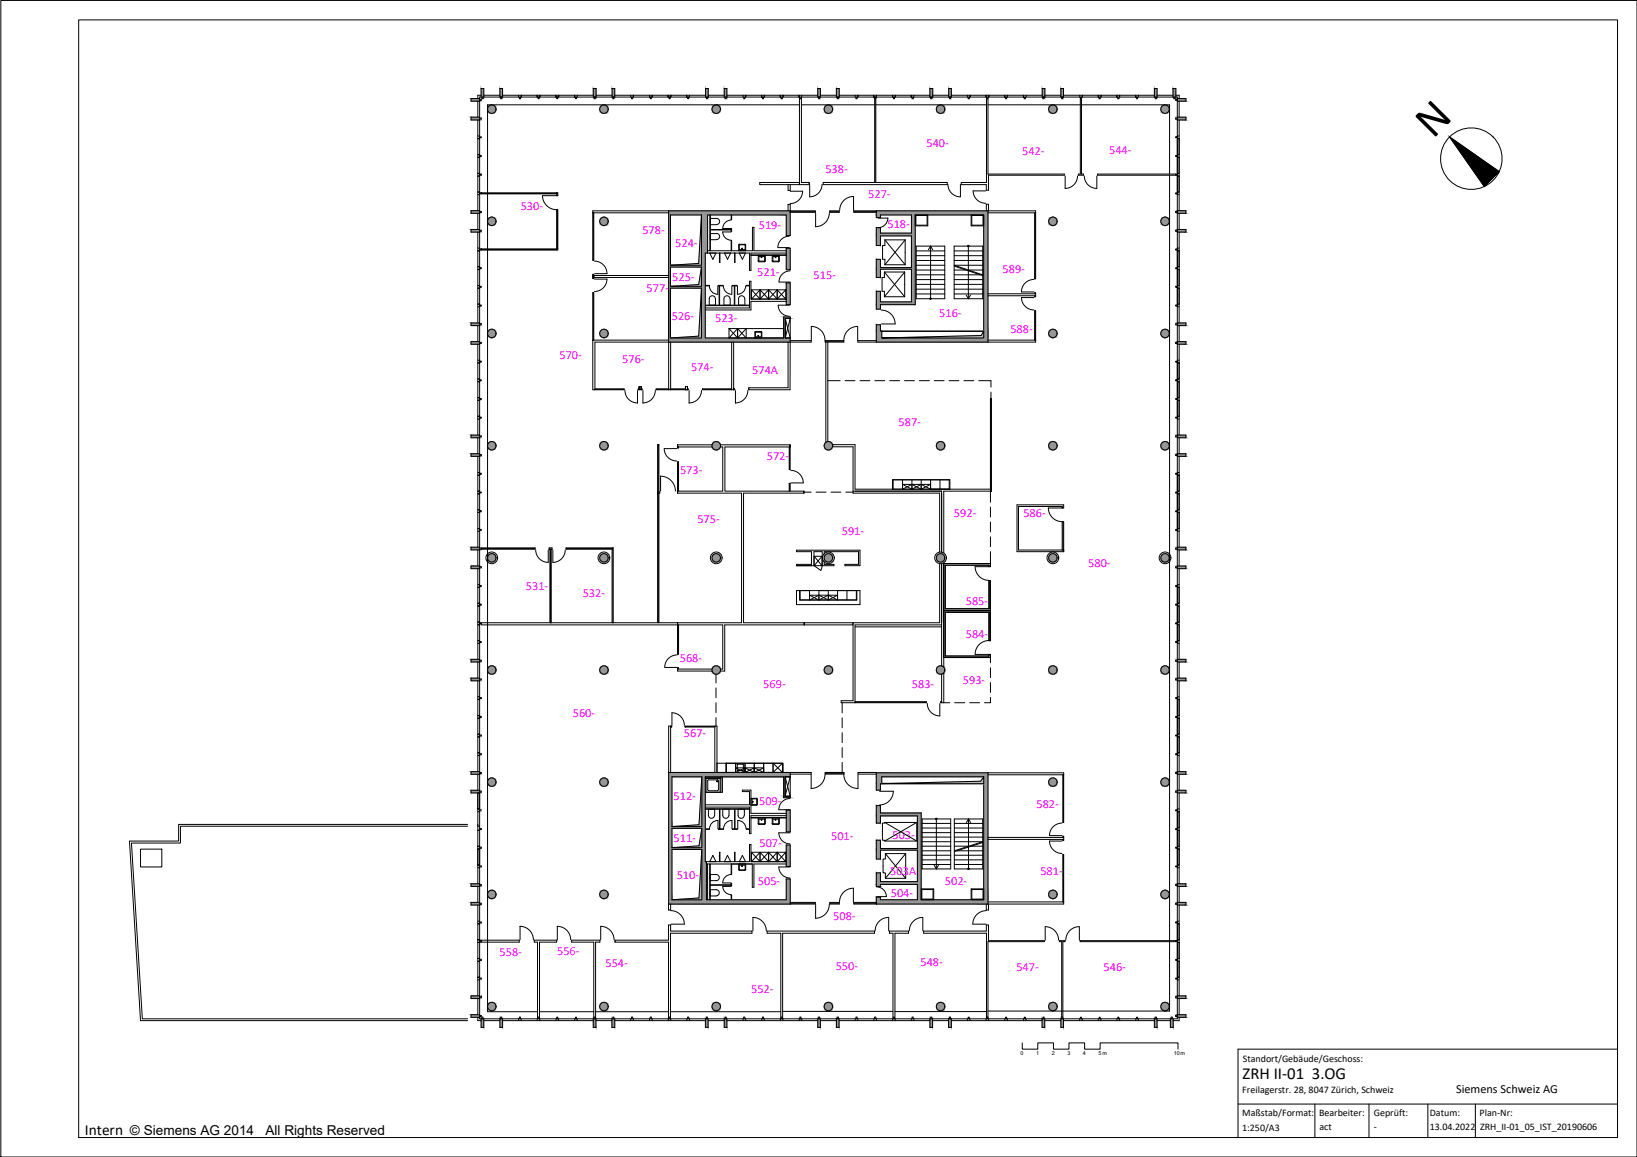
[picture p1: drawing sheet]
<svg xmlns="http://www.w3.org/2000/svg" width="420mm" height="297mm" viewBox="0 0 420 297" stroke-linecap="round" stroke-linejoin="round" font-family="sans-serif">
<defs><g id="words">
<text font-size="11.8" x="367.8" y="35.8" transform="rotate(-45 367.8 35.8)">N</text>
<text font-size="4.3" x="318.9" y="277">ZRH II-01 3.OG</text>
<text font-size="3.9" x="21.8" y="291.5">Intern</text>
<g font-size="3.5">
<text x="33.4" y="291.5">© Siemens AG 2014</text>
<text x="68.2" y="291.5">All Rights Reserved</text>
</g>
<g font-size="3.2" fill="#f0f">
<text x="237.8" y="37.8">540-</text>
<text x="262.3" y="39.8">542-</text>
<text x="284.7" y="39.5">544-</text>
<text x="211.8" y="44.5">538-</text>
<text x="133.6" y="53.9">530-</text>
<text x="222.8" y="50.8">527-</text>
<text x="164.9" y="60">578-</text>
<text x="194.8" y="58.7">519-</text>
<text x="227.8" y="58.4">518-</text>
<text x="173.3" y="63.3">524-</text>
<text x="194.4" y="70.9">521-</text>
<text x="208.8" y="71.6">515-</text>
<text x="257.3" y="70.2">589-</text>
<text x="165.9" y="75.1">577-</text>
<text x="172.6" y="72.2">525-</text>
<text x="172.4" y="82.1">526-</text>
<text x="183.6" y="82.7">523-</text>
<text x="241.1" y="81.3">516-</text>
<text x="259.3" y="85.4">588-</text>
<text x="143.6" y="92.2">570-</text>
<text x="159.7" y="93.2">576-</text>
<text x="177.4" y="95.2">574-</text>
<text x="193.1" y="96.1">574A</text>
<text x="230.6" y="109.4">587-</text>
<text x="196.8" y="118">572-</text>
<text x="174.5" y="121.7">573-</text>
<text x="179" y="134.2">575-</text>
<text x="216.1" y="137.3">591-</text>
<text x="244.9" y="132.7">592-</text>
<text x="262.7" y="132.7">586-</text>
<text x="279.3" y="145.7">580-</text>
<text x="135" y="151.6">531-</text>
<text x="149.6" y="153.4">532-</text>
<text x="247.9" y="155.3">585-</text>
<text x="247.9" y="163.9">584-</text>
<text x="174.5" y="170">568-</text>
<text x="195.9" y="176.5">569-</text>
<text x="234.1" y="176.6">583-</text>
<text x="247.1" y="175.7">593-</text>
<text x="147" y="184.1">560-</text>
<text x="175.6" y="189.3">567-</text>
<text x="172.9" y="205.4">512-</text>
<text x="194.9" y="206.7">509-</text>
<text x="266" y="207.4">582-</text>
<text x="213.3" y="215.7">501-</text>
<text x="229.1" y="215.5">503-</text>
<text x="172.9" y="216.1">511-</text>
<text x="194.9" y="217.5">507-</text>
<text x="173.7" y="225.8">510-</text>
<text x="194.5" y="227.1">505-</text>
<text x="228.5" y="224.6">503A</text>
<text x="242.5" y="227.3">502-</text>
<text x="267" y="224.7">581-</text>
<text x="228.6" y="230.2">504-</text>
<text x="213.9" y="236.1">508-</text>
<text x="128.2" y="245.3">558-</text>
<text x="143" y="245.1">556-</text>
<text x="155.4" y="248.3">554-</text>
<text x="214.5" y="249">550-</text>
<text x="236.3" y="248.1">548-</text>
<text x="260.9" y="249.4">547-</text>
<text x="283.3" y="249.2">546-</text>
<text x="192.8" y="255">552-</text>
</g>
<text font-size="3.2" x="373.7" y="280.6">Siemens Schweiz AG</text>
<g font-size="2.6">
<text x="319" y="272.5">Standort/Gebäude/Geschoss:</text>
<text x="318.9" y="280.6">Freilagerstr. 28, 8047 Zürich, Schweiz</text>
<text x="318.9" y="286.6">Maßstab/Format:</text>
<text x="338.5" y="286.5">Bearbeiter:</text>
<text x="352.6" y="286.5">Geprüft:</text>
<text x="367" y="286.4">Datum:</text>
<text x="379.8" y="286.5">Plan-Nr:</text>
<text x="318.8" y="290.4">1:250/A3</text>
<text x="338.7" y="290.2">act</text>
<text x="352.6" y="290.2">-</text>
<text x="367" y="290.2">13.04.2022</text>
<text x="379.9" y="290.2">ZRH_II-01_05_IST_20190606</text>
</g>
<g font-size="1.4">
<text x="262" y="270.8">0</text>
<text x="266" y="270.8">1</text>
<text x="270" y="270.8">2</text>
<text x="274" y="270.8">3</text>
<text x="278" y="270.8">4</text>
<text x="282" y="270.8">5 m</text>
<text x="301.2" y="270.8">10m</text>
</g>
</g></defs>
<!-- layer: A_Fenster -->
<g fill="none" stroke="#000" stroke-width=".26">
<path d="M122.6 35.6h.5v4.1h-.5zM122.6 34.9h.5M122.6 26v4.1M122.6 30.8v4.8h.5M123.1 35.1h.4v.3h-.4zM123.1 39.9h.4v.3h-.4zM123.1 26v4.1M123.1 30.8v4.3M123.1 35.4v.2M123.1 39.9v-.2h-.5v.7h.5M124.2 24.9h4.1M124.2 24.5h4.1"/>
<path d="M129 24.5h4.8v.4h-4.8M133.1 24.5v.4M133.3 24.9v.4h.3v-.4M133.8 24.5h4.1v.4h-4.1zM137.9 24.5h.7v.4h-.7zM138.1 24.9h.3v.4h-.3zM138.6 24.5h4.1v.4h-4.1zM142.7 24.5h.7v.4h-.7zM142.9 24.9h.3v.4h-.3zM143.4 24.5h4.1v.4h-4.1zM147.5 24.9h4.8M147.7 24.9h.3v.4h-.3z"/>
<path d="M148.2 24.5v.4M152.3 24.5h-4.8v.4M153 24.9h4.1M153 24.5h4.1M157.8 24.5h4.8v.4h-4.8M161.9 24.5v.4M162.1 24.9v.4h.3v-.4M162.6 24.5h4.1v.4h-4.1zM166.7 24.5h.7v.4h-.7zM166.9 24.9h.3v.4h-.3zM167.4 24.5h4.1v.4h-4.1zM171.5 24.5h.7v.4h-.7z"/>
<path d="M171.7 24.9h.3v.4h-.3zM172.2 24.5h4.1v.4h-4.1zM176.3 24.9h.2M176.5 24.9h.3v.4h-.3zM176.8 24.9h4.3M177 24.5v.4M181.1 24.5h-4.8v.4M181.8 24.9h4.1M181.8 24.5h4.1M186.6 24.5h4.8v.4h-4.8M190.7 24.5v.4M190.9 24.9v.4h.3v-.4"/>
<path d="M191.4 24.5h4.1v.4h-4.1zM195.5 24.5h.7v.4h-.7zM195.7 24.9v.4h.3v-.4M196.2 24.5h4.1v.4h-4.1zM200.3 24.5h.7v.4h-.7zM200.5 24.9v.4h.3v-.4M201 24.5h4.1v.4h-4.1zM205.1 24.9h4.8M205.3 24.9v.4h.3v-.4M205.8 24.5v.4M209.9 24.5h-4.8v.4M210.6 24.9h4.1"/>
<path d="M210.6 24.5h4.1M215.4 24.5h4.8v.4h-4.8M219.5 24.5v.4M219.7 24.9v.4h.3v-.4M220.2 24.5h4.1v.4h-4.1zM224.3 24.5h.7v.4h-.7zM224.5 24.9v.4h.3v-.4M225 24.5h4.1v.4h-4.1zM229.1 24.5h.7v.4h-.7zM229.3 24.9v.4h.3v-.4M229.8 24.5h4.1v.4h-4.1zM233.9 24.9h4.8"/>
<path d="M234.1 24.9v.4h.3v-.4M234.6 24.5v.4M238.7 24.5h-4.8v.4M239.4 24.9h4.1M239.4 24.5h4.1M244.2 24.5h4.8v.4h-4.8M248.3 24.5v.4M248.5 24.9v.4h.3v-.4M249 24.5h4.1v.4h-4.1zM253.1 24.5h.7v.4h-.7zM253.3 24.9v.4h.3v-.4M253.8 24.5h4.1v.4h-4.1z"/>
<path d="M257.9 24.5h.7v.4h-.7zM258.1 24.9v.4h.3v-.4M258.6 24.5h4.1v.4h-4.1zM262.7 24.9h4.8M262.9 24.9v.4h.3v-.4M263.4 24.5v.4M267.5 24.5h-4.8v.4M268.2 24.9h4.1M268.2 24.5h4.1M273 24.5h4.8v.4h-4.8M277.1 24.5v.4M277.3 24.9v.4h.3v-.4"/>
<path d="M277.8 24.5h4.1v.4h-4.1zM281.9 24.5h.7v.4h-.7zM282.1 24.9v.4h.3v-.4M282.6 24.5h4.1v.4h-4.1zM286.7 24.5h.7v.4h-.7zM286.9 24.9v.4h.3v-.4M287.4 24.5h4.1v.4h-4.1zM291.5 24.9h4.8M291.7 24.9v.4h.3v-.4M292.2 24.5v.4M296.3 24.5h-4.8v.4M297 24.9h4.1"/>
<path d="M297 24.5h4.1M301.8 35.1h.4v.3h-.4zM301.8 39.9h.4v.3h-.4zM302.2 35.6h.4v4.1h-.4zM302.2 26v4.1M302.2 30.8v4.3M302.2 35.4v4.5M302.2 34.9h.4M302.2 35.6h.4M302.2 39.7h.4M302.6 26v4.1M302.6 30.8v23.3"/>
<path d="M122.6 40.4h.5v4.1h-.5zM122.6 45.2h.5v4.1h-.5zM122.6 50h.5M122.6 54.8v4.1M122.6 59.6v4.8h.5M123.1 44.7h.4v.3h-.4zM123.1 49.5h.4v.3h-.4zM123.1 40.2v.2M123.1 44.7v-.2h-.5v.7h.5M123.1 45v.2M123.1 49.5v-.2h-.5v4.8M123.1 49.8v4.3"/>
<path d="M123.1 54.8v4.1M123.1 59.6v4.3M123.5 44.7v.3M202.8 54.1v.4M224.9 54.1v.4M301.8 49.5h.4v.3h-.4zM301.8 44.7h.4v.3h-.4zM302.2 45.2h.4v4.1h-.4zM302.2 40.4h.4v4.1h-.4zM302.2 40.2v9.3M302.2 49.8v4.3M302.2 54.8v4.1"/>
<path d="M302.2 59.6v4.3M302.2 50h.4M302.2 40.4h.4M302.2 44.5h.4M302.2 45.2h.4M302.2 49.3h.4M302.6 54.8v4.1M302.6 59.6v23.3M122.6 64.4h.5v4.1h-.5zM122.6 69.2h.5v4.1h-.5zM122.6 74h.5v4.1h-.5zM122.6 63.7h.5"/>
<path d="M122.6 78.8h.5M123.1 63.9h.4v.3h-.4zM123.1 68.7h.4v.3h-.4zM123.1 73.5h.4v.3h-.4zM123.1 78.3h.4v.3h-.4zM123.1 64.2v.2M123.1 68.7v-.2h-.5v.7h.5M123.1 69v.2M123.1 73.5v-.2h-.5v.7h.5M123.1 73.8v.2M123.1 78.3v-.2h-.5v4.8M123.1 78.6v4.3"/>
<path d="M301.8 63.9h.4v.3h-.4zM301.8 68.7h.4v.3h-.4zM301.8 73.5h.4v.3h-.4zM301.8 78.3h.4v.3h-.4zM302.2 74h.4v4.1h-.4zM302.2 69.2h.4v4.1h-.4zM302.2 64.4h.4v4.1h-.4zM302.2 64.2v4.5M302.2 69v4.5M302.2 73.8v4.5M302.2 78.6v4.3M302.2 63.7h.4"/>
<path d="M302.2 78.8h.4M302.2 64.4h.4M302.2 68.5h.4M302.2 69.2h.4M302.2 73.3h.4M302.2 74h.4M302.2 78.1h.4M122.6 93.2h.5v4.1h-.5zM122.6 98h.5v4.1h-.5zM122.6 92.5h.5M122.6 83.6v4.1M122.6 88.4v4.8h.5"/>
<path d="M123.1 92.7h.4v.3h-.4zM123.1 97.5h.4v.3h-.4zM123.1 83.6v4.1M123.1 88.4v4.3M123.1 93v.2M123.1 97.5v-.2h-.5v.7h.5M123.1 97.8v.2M301.8 92.7h.4v.3h-.4zM301.8 97.5h.4v.3h-.4zM302.2 98h.4v4.1h-.4zM302.2 93.2h.4v4.1h-.4zM302.2 83.6v4.1"/>
<path d="M302.2 88.4v4.3M302.2 93v4.5M302.2 97.8v4.5M302.2 92.5h.4M302.2 93.2h.4M302.2 97.3h.4M302.2 98h.4M302.6 83.6v4.1M302.6 88.4v23.3M122.6 102.8h.5v4.1h-.5zM122.6 107.6h.5M122.6 112.4v4.1"/>
<path d="M122.6 117.2v4.8h.5M123.1 102.3h.4v.3h-.4zM123.1 107.1h.4v.3h-.4zM123.1 102.3v-.2h-.5v.7h.5M123.1 102.6v.2M123.1 107.1v-.2h-.5v4.8M123.1 107.4v4.3M123.1 112.4v4.1M123.1 117.2v4.3M301.8 102.3h.4v.3h-.4zM301.8 107.1h.4v.2h-.4zM302.2 102.8h.4v4.1h-.4z"/>
<path d="M302.2 102.6v4.5M302.2 107.3v4.4M302.2 112.4v4.1M302.2 117.2v4.3M302.2 107.6h.4M302.2 102.1h.4M302.2 102.8h.4M302.2 106.9h.4M302.6 112.4v4.1M302.6 117.2v23.3M122.6 122h.5v4.1h-.5zM122.6 126.8h.5v4.1h-.5z"/>
<path d="M122.6 131.6h.5v4.1h-.5zM122.6 121.3h.5M122.6 136.4h.5M123.1 121.5h.4v.3h-.4zM123.1 126.3h.4v.3h-.4zM123.1 131.1h.4v.3h-.4zM123.1 135.9h.4v.3h-.4zM123.1 121.8v.2M123.1 126.3v-.2h-.5v.7h.5M123.1 126.6v.2M123.1 131.1v-.2h-.5v.7h.5M123.1 131.4v.2"/>
<path d="M123.1 135.9v-.2h-.5v4.8M123.1 136.2v4.3M301.8 121.5h.4v.3h-.4zM301.8 126.3h.4v.3h-.4zM301.8 131.1h.4v.3h-.4zM301.8 135.9h.4v.3h-.4zM302.2 131.6h.4v4.1h-.4zM302.2 126.8h.4v4.1h-.4zM302.2 122h.4v4.1h-.4zM302.2 121.8v4.5M302.2 126.6v4.5M302.2 131.4v4.5"/>
<path d="M302.2 136.2v4.3M302.2 121.3h.4M302.2 136.4h.4M302.2 122h.4M302.2 126.1h.4M302.2 126.8h.4M302.2 130.9h.4M302.2 131.6h.4M302.2 135.7h.4M122.6 150.8h.5v4.1h-.5zM122.6 155.6h.5v4.1h-.5zM122.6 150.1h.5"/>
<path d="M122.6 141.2v4.1M122.6 146v4.8h.5M123.1 150.3h.4v.3h-.4zM123.1 155.1h.4v.3h-.4zM123.1 159.9h.4v.3h-.4zM123.1 141.2v4.1M123.1 146v4.3M123.1 150.6v.2M123.1 155.1v-.2h-.5v.7h.5M123.1 155.4v.2M123.1 159.9v-.2h-.5v.7h.5M301.8 159.9h.4v.3h-.4z"/>
<path d="M301.8 155.1h.4v.3h-.4zM301.8 150.3h.4v.3h-.4zM302.2 150.8h.4v4.1h-.4zM302.2 155.6h.4v4.1h-.4zM302.2 141.2v4.1M302.2 146v9.1M302.2 155.4v4.5M302.2 150.1h.4M302.2 150.8h.4M302.2 154.9h.4M302.2 155.6h.4M302.2 159.7h.4"/>
<path d="M302.6 141.2v4.1M302.6 146v23.3M122.6 160.4h.5v4.1h-.5zM122.6 179.6h.5v4.1h-.5zM122.6 178.9h.5M122.6 165.2h.5M122.6 170v4.1M122.6 174.8v4.8h.5M123.1 164.7h.4v.3h-.4zM123.1 160.2v.2M123.1 164.7v-.2h-.5v4.8M123.1 165v4.3"/>
<path d="M123.1 170v4.1M123.1 174.8v4.8M123.1 179.1h.4v.3h-.4M301.8 164.7h.4v.3h-.4zM301.8 179.1h.4v.3h-.4zM302.2 179.6h.4v4.1h-.4zM302.2 160.4h.4v4.1h-.4zM302.2 160.2v4.5M302.2 165v4.3M302.2 170v4.1M302.2 174.8v4.3M302.2 179.4v4.5"/>
<path d="M302.2 178.9h.4M302.2 165.2h.4M302.2 160.4h.4M302.2 164.5h.4M302.2 179.6h.4M302.6 170v4.1M302.6 174.8v23.3M122.6 184.4h.5v4.1h-.5zM122.6 189.2h.5v4.1h-.5zM122.6 183.7h.5v.7h-.5zM122.6 188.5h.5v.7h-.5zM122.6 198.1v-4.8h.5v4.8"/>
<path d="M122.6 194h.5M122.6 198.8v4.1M123.1 183.9h.4v.3h-.4zM123.1 198.8v4.1M123.1 188.7h.4v.3h-.4M123.1 193.5h.4v.3h-.4M301.8 183.9h.4v.3h-.4zM301.8 188.7h.4v.3h-.4zM301.8 193.5h.4v.3h-.4zM302.2 189.2h.4v4.1h-.4zM302.2 184.4h.4v4.1h-.4zM302.2 184.2v4.5"/>
<path d="M302.2 189v4.5M302.2 193.8v4.3M302.2 198.8v4.1M302.2 194h.4M302.2 183.7h.4M302.2 184.4h.4M302.2 188.5h.4M302.2 189.2h.4M302.2 193.3h.4M302.6 198.8v4.1M122.6 218h.5v4.1h-.5zM122.6 203.6h.5v4.1h-.5z"/>
<path d="M122.6 213.2h.5v4.1h-.5zM122.6 203.6v9.6h.5v-9.6M122.6 217.3h.5v.7M122.6 207.7h.5M122.6 217.3v.7h.5M122.6 208.4h.5M122.6 212.1h.5M123.1 212.7h.4v.3h-.4M123.1 217.5h.4v.3h-.4M123.1 208.2h.4M123.1 207.9h.4M301.8 217.5h.4v.3h-.4z"/>
<path d="M301.8 207.9h.4v.3h-.4zM301.8 212.7h.4v.3h-.4zM302.2 218h.4v4.1h-.4zM302.2 213.2h.4v4.1h-.4zM302.2 208.4h.4v4.1h-.4zM302.2 203.6v4.3M302.2 208.2v9.3M302.2 217.8v4.5M302.2 207.7h.4M302.2 218h.4M302.2 208.4h.4M302.2 213.2h.4"/>
<path d="M302.2 217.3h.4M302.2 212.5h.4M302.6 203.6v23.3M122.6 237.2h.5v4.1h-.5zM122.6 222.1h.5v4.8M122.6 232.4v4.8h.5v-4.8M122.6 236.5h.5M122.6 222.8h.5M122.6 222.1v4.8M122.6 227.6v4.1M123.1 227.6v4.1M123.1 222.3h.4v.3h-.4"/>
<path d="M123.1 236.7h.4v.3h-.4M301.8 222.3h.4v.3h-.4zM301.8 236.7h.4v.3h-.4zM302.2 237.2h.4v4.1h-.4zM302.2 222.6v4.3M302.2 227.6v4.1M302.2 232.4v4.3M302.2 237v4.5M302.2 236.5h.4M302.2 222.8h.4M302.2 222.1h.4M302.2 237.2h.4"/>
<path d="M302.6 227.6v4.1M302.6 232.4v23.3M122.6 242h.5v4.1h-.5zM122.6 246.8h.5v4.1h-.5zM122.6 241.3h.5v.7h-.5zM122.6 246.1h.5v.7h-.5zM122.6 250.9h.5v4.8M122.6 251.6h.5M122.6 250.9v4.8M122.6 256.4v4.1M123.1 256.4v4.1M123.1 241.5h.4v.3h-.4"/>
<path d="M123.1 246.3h.4v.3h-.4M123.1 251.1h.4v.3h-.4M301.8 251.1h.4v.3h-.4zM301.8 246.3h.4v.3h-.4zM301.8 241.5h.4v.3h-.4zM301.8 241.5v.3M302.2 246.8h.4v4.1h-.4zM302.2 242h.4v4.1h-.4zM302.2 241.8v9.3M302.2 251.4v4.3M302.2 256.4v4.1M302.2 251.6h.4"/>
<path d="M302.2 246.8h.4M302.2 250.9h.4M302.2 242h.4M302.2 246.1h.4M302.2 241.3h.4M302.6 256.4v4.1M124.2 261.6h4.1M124.2 262h4.1M129 261.6h23.3M129 262h23.3M133.1 261.6v.4M133.3 261.6v-.5h.3v.5"/>
<path d="M133.8 261.6v.4M137.9 261.6v.4M138.1 261.6v-.5h.3v.5M138.6 261.6v.4M142.7 261.6v.4M142.9 261.1h.3v.5h-.3zM143.4 261.6v.4M147.5 261.6v.4M147.7 261.1h.3v.5h-.3zM148.2 261.6v.4M153 261.6h4.1M153 262h4.1"/>
<path d="M157.8 261.6h23.3M157.8 262h23.3M161.9 261.6v.4M162.1 261.6v-.5h.3v.5M162.6 261.6v.4M166.7 261.6v.4M166.9 261.6v-.5h.3v.5M167.4 261.6v.4M171.5 261.6v.4M171.7 261.6v-.5h.3v.5M172.2 261.6v.4M176.3 261.6v.4"/>
<path d="M176.5 261.6v-.5h.3v.5M177 261.6v.4M181.7 261.6h4.2M181.7 262h4.2M186.6 261.6h23.3M186.6 262h23.3M190.7 261.6v.4M190.9 261.6v-.5h.3v.5M191.4 261.6v.4M195.5 261.6v.4M195.7 261.6v-.5h.3v.5M196.2 261.6v.4"/>
<path d="M200.3 261.6v.4M200.5 261.6v-.5h.3v.5M201 261.6v.4M205.1 261.6v.4M205.3 261.6v-.5h.3v.5M205.8 261.6v.4M210.6 261.6h4.1M210.6 262h4.1M215.3 261.6h23.4M215.3 262h23.4M219.5 261.6v.4M219.7 261.6v-.5h.3v.5"/>
<path d="M220.2 261.6v.4M224.3 261.6v.4M224.5 261.6v-.5h.3v.5M225 261.6v.4M229.1 261.6v.4M229.3 261.6v-.5h.3v.5M229.8 261.6v.4M233.9 261.6v.4M234.1 261.6v-.5h.3v.5M234.6 261.6v.4M239.4 261.6h4.1M239.4 262h4.1"/>
<path d="M244.2 261.6h4.3M244.2 262h23.3M248.3 261.6v.4M248.5 261.1h.3v.5h-.3zM248.8 261.6h4.5M249 261.6v.4M253.1 261.6v.4M253.3 261.1h.3v.5h-.3zM253.3 261.1h.3M253.6 261.6h4.5M253.7 261.6v.4M257.9 261.6v.4"/>
<path d="M258.1 261.1h.3v.5h-.3zM258.4 261.6h4.5M258.6 261.6v.4M262.7 261.6v.4M262.9 261.1h.3v.5h-.3zM263.2 261.6h4.3M263.4 261.6v.4M268.1 261.6h4.2M268.1 262h4.2M273 261.6h4.3M273 262h23.3M277.1 261.6v.4"/>
<path d="M277.3 261.1h.3v.5h-.3zM277.6 261.6h4.5M277.8 261.6v.4M281.9 261.6v.4M282.1 261.1h.3v.5h-.3zM282.4 261.6h4.5M282.6 261.6v.4M286.7 261.6v.4M286.9 261.1h.3v.5h-.3zM287.2 261.6h4.5M287.4 261.6v.4M291.5 261.6v.4"/>
<path d="M291.7 261.1h.3v.5h-.3zM292 261.6h4.3M292.2 261.6v.4M297 261.6h3.4M297 262h3.4"/>
</g>
<!-- layer: S_Schraffur_Wand_tragend -->
<g fill="#969696" stroke="#969696" stroke-width=".26">
<path d="M171.6 54.1h31.2z"/>
<path d="M171.6 86.8h31.2v1z"/>
<path d="M224.9 86.8h28.7v1z"/>
<path d="M171.6 198.3h31.2z"/>
<path d="M224.9 201.2h1.1v1.6z"/>
<path d="M224.9 206.8h1.1z"/>
<path d="M224.9 209.5h1.1v1.8z"/>
<path d="M224.9 215.7h1.1z"/>
<path d="M224.9 224.1h1.1z"/>
<path d="M235.5 226.3h.9z"/>
<path d="M224.9 227.1h1.1v.5z"/>
<path d="M128.3 261.6l.7 2.2v-2.2zM128.3 261.6l.7 2.2h-.7z"/>
<path d="M302.2 174.1l2.2 .7v-.7zM302.2 174.1l2.2 .7h-2.2z"/>
<path d="M302.2 169.3l2.2 .7v-.7zM302.2 169.3l2.2 .7h-2.2z"/>
<path d="M299 170.9l.3 .1zM298.7 171h.6z"/>
<path d="M298.7 171l.9 .1zM298.5 171.1h1.1z"/>
<path d="M298.5 171.1h1.2zM298.4 171.1h1.3z"/>
<path d="M298.4 171.1l1.4 .2-.1-.2zM298.4 171.1l1.4 .2h-1.6z"/>
<path d="M298.2 171.3l1.8 .1zM298.2 171.3l1.8 .1h-1.9z"/>
<path d="M298.1 171.4l2 .2-.1-.2zM298.1 171.4l2 .2h-2.1z"/>
<path d="M298 171.6l2.1 .2v-.2zM298 171.6l2.1 .2h-2.2z"/>
<path d="M297.9 171.8l2.2 .2v-.2zM297.9 171.8l2.2 .2h-2.2z"/>
<path d="M297.9 172l2.2 .2v-.2zM297.9 172l2.2 .2h-2.2z"/>
<path d="M297.9 172.2l2.2 .3v-.3zM297.9 172.2l2.2 .3h-2.1z"/>
<path d="M298 172.5l2 .1 .1-.1zM298 172.5l2 .1h-1.9z"/>
<path d="M298.1 172.6l1.7 .2 .2-.2zM298.1 172.6l1.7 .2h-1.6z"/>
<path d="M298.2 172.8h1.6zM298.2 172.8l1.5 .1z"/>
<path d="M298.4 172.9h1.3zM298.4 172.9l1.2 .1z"/>
<path d="M298.5 173h1.1zM298.5 173l.8 .1z"/>
<path d="M298.7 173.1h.6zM298.7 173.1h.4z"/>
<path d="M270.1 170.9l.5 .1zM270 171h.6z"/>
<path d="M270 171l.7 .1zM269.7 171.1h1z"/>
<path d="M269.7 171.1h1.2zM269.6 171.1h1.3z"/>
<path d="M269.6 171.1l1.5 .2-.2-.2zM269.6 171.1l1.5 .2h-1.7z"/>
<path d="M269.4 171.3l1.8 .1zM269.4 171.3l1.8 .1h-1.9z"/>
<path d="M269.3 171.4l2 .2-.1-.2zM269.3 171.4l2 .2h-2.1z"/>
<path d="M269.2 171.6l2.1 .2v-.2zM269.2 171.6l2.1 .2h-2.1z"/>
<path d="M269.2 171.8l2.2 .2-.1-.2zM269.2 171.8l2.2 .2h-2.2z"/>
<path d="M269.2 172l2.1 .2 .1-.2zM269.2 172l2.1 .2h-2.1z"/>
<path d="M269.2 172.2l2.1 .3v-.3zM269.2 172.2l2.1 .3h-2.1z"/>
<path d="M269.2 172.5l2 .1 .1-.1zM269.2 172.5l2 .1h-1.9z"/>
<path d="M269.3 172.6l1.8 .2 .1-.2zM269.3 172.6l1.8 .2h-1.7z"/>
<path d="M269.4 172.8h1.7zM269.4 172.8l1.5 .1z"/>
<path d="M269.6 172.9h1.3zM269.6 172.9l1.1 .1z"/>
<path d="M269.7 173h1zM269.7 173l.9 .1z"/>
<path d="M270 173.1h.6zM270 173.1h.3z"/>
<path d="M241.3 170.9l.4 .1zM241.1 171h.6z"/>
<path d="M241.1 171l.8 .1zM241 171.1h.9z"/>
<path d="M241 171.1h1.1zM240.8 171.1h1.3z"/>
<path d="M240.8 171.1l1.5 .2-.2-.2zM240.8 171.1l1.5 .2h-1.7z"/>
<path d="M240.6 171.3l1.8 .1zM240.6 171.3l1.8 .1h-1.9z"/>
<path d="M240.5 171.4l2 .2-.1-.2zM240.5 171.4l2 .2h-2.1z"/>
<path d="M240.4 171.6l2.1 .2v-.2zM240.4 171.6l2.1 .2h-2.1z"/>
<path d="M240.4 171.8l2.1 .2v-.2zM240.4 171.8l2.1 .2h-2.2z"/>
<path d="M240.3 172l2.2 .2v-.2zM240.3 172l2.2 .2h-2.1z"/>
<path d="M240.4 172.2l2.1 .3v-.3zM240.4 172.2l2.1 .3h-2.1z"/>
<path d="M240.4 172.5l2 .1 .1-.1zM240.4 172.5l2 .1h-1.9z"/>
<path d="M240.5 172.6l1.8 .2 .1-.2zM240.5 172.6l1.8 .2h-1.7z"/>
<path d="M240.6 172.8h1.7zM240.6 172.8l1.5 .1z"/>
<path d="M240.8 172.9h1.3zM240.8 172.9l1.1 .1z"/>
<path d="M241 173h.9zM241 173l.7 .1z"/>
<path d="M241.1 173.1h.6zM241.1 173.1h.5z"/>
<path d="M212.6 170.9l.3 .1zM212.3 171h.6z"/>
<path d="M212.3 171l.8 .1zM212.1 171.1h1z"/>
<path d="M212.1 171.1h1.2zM212 171.1h1.3z"/>
<path d="M212 171.1l1.4 .2-.1-.2zM212 171.1l1.4 .2h-1.6z"/>
<path d="M211.8 171.3l1.8 .1zM211.8 171.3l1.8 .1h-1.9z"/>
<path d="M211.7 171.4l2 .2-.1-.2zM211.7 171.4l2 .2h-2.1z"/>
<path d="M211.6 171.6l2.1 .2v-.2zM211.6 171.6l2.1 .2h-2.2z"/>
<path d="M211.5 171.8l2.2 .2v-.2zM211.5 171.8l2.2 .2h-2.2z"/>
<path d="M211.5 172l2.2 .2v-.2zM211.5 172l2.2 .2h-2.2z"/>
<path d="M211.5 172.2l2.2 .3v-.3zM211.5 172.2l2.2 .3h-2.1z"/>
<path d="M211.6 172.5l2 .1 .1-.1zM211.6 172.5l2 .1h-1.9z"/>
<path d="M211.7 172.6l1.7 .2 .2-.2zM211.7 172.6l1.7 .2h-1.6z"/>
<path d="M211.8 172.8h1.6zM211.8 172.8l1.5 .1z"/>
<path d="M212 172.9h1.3zM212 172.9l1.1 .1z"/>
<path d="M212.1 173h1zM212.1 173l.8 .1z"/>
<path d="M212.3 173.1h.6zM212.3 173.1h.4z"/>
<path d="M183.7 170.9l.5 .1zM183.6 171h.6z"/>
<path d="M183.6 171l.7 .1zM183.3 171.1h1z"/>
<path d="M183.3 171.1h1.2zM183.2 171.1h1.3z"/>
<path d="M183.2 171.1l1.5 .2-.2-.2zM183.2 171.1l1.5 .2h-1.7z"/>
<path d="M183 171.3l1.8 .1zM183 171.3l1.8 .1h-1.9z"/>
<path d="M182.9 171.4l2 .2-.1-.2zM182.9 171.4l2 .2h-2.1z"/>
<path d="M182.8 171.6l2.1 .2v-.2zM182.8 171.6l2.1 .2h-2.1z"/>
<path d="M182.8 171.8l2.2 .2-.1-.2zM182.8 171.8l2.2 .2h-2.2z"/>
<path d="M182.8 172l2.1 .2 .1-.2zM182.8 172l2.1 .2h-2.1z"/>
<path d="M182.8 172.2l2.1 .3v-.3zM182.8 172.2l2.1 .3h-2.1z"/>
<path d="M182.8 172.5l2 .1 .1-.1zM182.8 172.5l2 .1h-1.9z"/>
<path d="M182.9 172.6l1.8 .2 .1-.2zM182.9 172.6l1.8 .2h-1.7z"/>
<path d="M183 172.8h1.7zM183 172.8l1.5 .1z"/>
<path d="M183.2 172.9h1.3zM183.2 172.9l1.1 .1z"/>
<path d="M183.3 173h1zM183.3 173l.9 .1z"/>
<path d="M183.6 173.1h.6zM183.6 173.1h.3z"/>
<path d="M154.9 170.9l.4 .1zM154.7 171h.6z"/>
<path d="M154.7 171l.8 .1zM154.6 171.1h.9z"/>
<path d="M154.6 171.1h1.1zM154.4 171.1h1.3z"/>
<path d="M154.4 171.1l1.5 .2-.2-.2zM154.4 171.1l1.5 .2h-1.7z"/>
<path d="M154.2 171.3l1.8 .1zM154.2 171.3l1.8 .1h-1.9z"/>
<path d="M154.1 171.4l2 .2-.1-.2zM154.1 171.4l2 .2h-2.1z"/>
<path d="M154 171.6l2.1 .2v-.2zM154 171.6l2.1 .2h-2.1z"/>
<path d="M154 171.8l2.1 .2v-.2zM154 171.8l2.1 .2h-2.2z"/>
<path d="M153.9 172l2.2 .2v-.2zM153.9 172l2.2 .2h-2.1z"/>
<path d="M154 172.2l2.1 .3v-.3zM154 172.2l2.1 .3h-2.1z"/>
<path d="M154 172.5l2 .1 .1-.1zM154 172.5l2 .1h-1.9z"/>
<path d="M154.1 172.6l1.8 .2 .1-.2zM154.1 172.6l1.8 .2h-1.7z"/>
<path d="M154.2 172.8h1.7zM154.2 172.8l1.5 .1z"/>
<path d="M154.4 172.9h1.3zM154.4 172.9l1.1 .1z"/>
<path d="M154.6 173h.9zM154.6 173l.7 .1z"/>
<path d="M154.7 173.1h.6zM154.7 173.1h.5z"/>
<path d="M126.2 170.9l.3 .1zM125.9 171h.6z"/>
<path d="M125.9 171l.8 .1zM125.7 171.1h1z"/>
<path d="M125.7 171.1h1.2zM125.6 171.1h1.3z"/>
<path d="M125.6 171.1l1.4 .2-.1-.2zM125.6 171.1l1.4 .2h-1.6z"/>
<path d="M125.4 171.3l1.8 .1zM125.4 171.3l1.8 .1h-1.9z"/>
<path d="M125.3 171.4l2 .2-.1-.2zM125.3 171.4l2 .2h-2.1z"/>
<path d="M125.2 171.6l2.1 .2v-.2zM125.2 171.6l2.1 .2h-2.2z"/>
<path d="M125.1 171.8l2.2 .2v-.2zM125.1 171.8l2.2 .2h-2.2z"/>
<path d="M125.1 172l2.2 .2v-.2zM125.1 172l2.2 .2h-2.2z"/>
<path d="M125.1 172.2l2.2 .3v-.3zM125.1 172.2l2.2 .3h-2.1z"/>
<path d="M125.2 172.5l2 .1 .1-.1zM125.2 172.5l2 .1h-1.9z"/>
<path d="M125.3 172.6l1.7 .2 .2-.2zM125.3 172.6l1.7 .2h-1.6z"/>
<path d="M125.4 172.8h1.6zM125.4 172.8l1.5 .1z"/>
<path d="M125.6 172.9h1.3zM125.6 172.9l1.1 .1z"/>
<path d="M125.7 173h1zM125.7 173l.8 .1z"/>
<path d="M125.9 173.1h.6zM125.9 173.1h.4z"/>
<path d="M120.9 174.1l2.2 .7v-.7zM120.9 174.1l2.2 .7h-2.2z"/>
<path d="M120.9 169.3l2.2 .7v-.7zM120.9 169.3l2.2 .7h-2.2z"/>
<path d="M154.9 199.8h.4zM154.7 199.8h.6z"/>
<path d="M154.7 199.8h.8zM154.6 199.8h.9z"/>
<path d="M154.6 199.8l1.1 .2zM154.4 200h1.3z"/>
<path d="M154.4 200l1.5 .1zM154.2 200.1h1.7z"/>
<path d="M154.2 200.1l1.8 .2-.1-.2zM154.2 200.1l1.8 .2h-1.9z"/>
<path d="M154.1 200.3l2 .1-.1-.1zM154.1 200.3l2 .1h-2.1z"/>
<path d="M154 200.4l2.1 .2v-.2zM154 200.4l2.1 .2h-2.1z"/>
<path d="M154 200.6l2.1 .2v-.2zM154 200.6l2.1 .2h-2.2z"/>
<path d="M153.9 200.8l2.2 .2v-.2zM153.9 200.8l2.2 .2h-2.1z"/>
<path d="M154 201l2.1 .2v-.2zM154 201l2.1 .2h-2.1z"/>
<path d="M154 201.2l2 .2 .1-.2zM154 201.2l2 .2h-1.9z"/>
<path d="M154.1 201.4l1.8 .2 .1-.2zM154.1 201.4l1.8 .2h-1.7z"/>
<path d="M154.2 201.6h1.7zM154.2 201.6l1.5 .1z"/>
<path d="M154.4 201.7h1.3zM154.4 201.7l1.1 .1z"/>
<path d="M154.6 201.8h.9zM154.6 201.8l.7 .1z"/>
<path d="M154.7 201.9h.6zM154.7 201.9h.5z"/>
<path d="M126.2 199.8h.3zM125.9 199.8h.6z"/>
<path d="M125.9 199.8h.8zM125.7 199.8h1z"/>
<path d="M125.7 199.8l1.2 .2zM125.6 200h1.3z"/>
<path d="M125.6 200l1.4 .1zM125.6 200l1.4 .1h-1.6z"/>
<path d="M125.4 200.1l1.8 .2-.2-.2zM125.4 200.1l1.8 .2h-1.9z"/>
<path d="M125.3 200.3l2 .1-.1-.1zM125.3 200.3l2 .1h-2.1z"/>
<path d="M125.2 200.4l2.1 .2v-.2zM125.2 200.4l2.1 .2h-2.2z"/>
<path d="M125.1 200.6l2.2 .2v-.2zM125.1 200.6l2.2 .2h-2.2z"/>
<path d="M125.1 200.8l2.2 .2v-.2zM125.1 200.8l2.2 .2h-2.2z"/>
<path d="M125.1 201l2.2 .2v-.2zM125.1 201l2.2 .2h-2.1z"/>
<path d="M125.2 201.2l2 .2 .1-.2zM125.2 201.2l2 .2h-1.9z"/>
<path d="M125.3 201.4l1.7 .2 .2-.2zM125.3 201.4l1.7 .2h-1.6z"/>
<path d="M125.4 201.6h1.6zM125.4 201.6l1.5 .1z"/>
<path d="M125.6 201.7h1.3zM125.6 201.7l1.1 .1z"/>
<path d="M125.7 201.8h1zM125.7 201.8l.8 .1z"/>
<path d="M125.9 201.9h.6zM125.9 201.9h.4z"/>
<path d="M120.9 198.1l2.2 .7v-.7zM120.9 198.1l2.2 .7h-2.2z"/>
<path d="M120.9 202.9l2.2 .7v-.7zM120.9 202.9l2.2 .7h-2.2z"/>
<path d="M120.9 231.7l2.2 .7v-.7zM120.9 231.7l2.2 .7h-2.2z"/>
<path d="M120.9 226.9l2.2 .7v-.7zM120.9 226.9l2.2 .7h-2.2z"/>
<path d="M126.2 228.5l.3 .1zM125.9 228.6h.6z"/>
<path d="M125.9 228.6h.8zM125.7 228.6h1z"/>
<path d="M125.7 228.6l1.2 .2zM125.6 228.8h1.3z"/>
<path d="M125.6 228.8l1.4 .1zM125.6 228.8l1.4 .1h-1.6z"/>
<path d="M125.4 228.9l1.8 .2-.2-.2zM125.4 228.9l1.8 .2h-1.9z"/>
<path d="M125.3 229.1l2 .1-.1-.1zM125.3 229.1l2 .1h-2.1z"/>
<path d="M125.2 229.2l2.1 .2v-.2zM125.2 229.2l2.1 .2h-2.2z"/>
<path d="M125.1 229.4l2.2 .2v-.2zM125.1 229.4l2.2 .2h-2.2z"/>
<path d="M125.1 229.6l2.2 .2v-.2zM125.1 229.6l2.2 .2h-2.2z"/>
<path d="M125.1 229.8l2.2 .2v-.2zM125.1 229.8l2.2 .2h-2.1z"/>
<path d="M125.2 230l2 .2 .1-.2zM125.2 230l2 .2h-1.9z"/>
<path d="M125.3 230.2l1.7 .2 .2-.2zM125.3 230.2l1.7 .2h-1.6z"/>
<path d="M125.4 230.4h1.6zM125.4 230.4l1.5 .1z"/>
<path d="M125.6 230.5h1.3zM125.6 230.5l1.1 .1z"/>
<path d="M125.7 230.6h1zM125.7 230.6l.8 .1z"/>
<path d="M125.9 230.7h.6zM125.9 230.7h.4z"/>
<path d="M154.9 228.5l.4 .1zM154.7 228.6h.6z"/>
<path d="M154.7 228.6h.8zM154.6 228.6h.9z"/>
<path d="M154.6 228.6l1.1 .2zM154.4 228.8h1.3z"/>
<path d="M154.4 228.8l1.5 .1zM154.2 228.9h1.7z"/>
<path d="M154.2 228.9l1.8 .2-.1-.2zM154.2 228.9l1.8 .2h-1.9z"/>
<path d="M154.1 229.1l2 .1-.1-.1zM154.1 229.1l2 .1h-2.1z"/>
<path d="M154 229.2l2.1 .2v-.2zM154 229.2l2.1 .2h-2.1z"/>
<path d="M154 229.4l2.1 .2v-.2zM154 229.4l2.1 .2h-2.2z"/>
<path d="M153.9 229.6l2.2 .2v-.2zM153.9 229.6l2.2 .2h-2.1z"/>
<path d="M154 229.8l2.1 .2v-.2zM154 229.8l2.1 .2h-2.1z"/>
<path d="M154 230l2 .2 .1-.2zM154 230l2 .2h-1.9z"/>
<path d="M154.1 230.2l1.8 .2 .1-.2zM154.1 230.2l1.8 .2h-1.7z"/>
<path d="M154.2 230.4h1.7zM154.2 230.4l1.5 .1z"/>
<path d="M154.4 230.5h1.3zM154.4 230.5l1.1 .1z"/>
<path d="M154.6 230.6h.9zM154.6 230.6l.7 .1z"/>
<path d="M154.7 230.7h.6zM154.7 230.7h.5z"/>
<path d="M302.2 202.9l2.2 .7v-.7zM302.2 202.9l2.2 .7h-2.2z"/>
<path d="M302.2 198.1l2.2 .7v-.7zM302.2 198.1l2.2 .7h-2.2z"/>
<path d="M299 199.8h.3zM298.7 199.8h.6z"/>
<path d="M298.7 199.8h.9zM298.5 199.8h1.1z"/>
<path d="M298.5 199.8l1.2 .2zM298.4 200h1.3z"/>
<path d="M298.4 200l1.4 .1zM298.4 200l1.4 .1h-1.6z"/>
<path d="M298.2 200.1l1.8 .2-.2-.2zM298.2 200.1l1.8 .2h-1.9z"/>
<path d="M298.1 200.3l2 .1-.1-.1zM298.1 200.3l2 .1h-2.1z"/>
<path d="M298 200.4l2.1 .2v-.2zM298 200.4l2.1 .2h-2.2z"/>
<path d="M297.9 200.6l2.2 .2v-.2zM297.9 200.6l2.2 .2h-2.2z"/>
<path d="M297.9 200.8l2.2 .2v-.2zM297.9 200.8l2.2 .2h-2.2z"/>
<path d="M297.9 201l2.2 .2v-.2zM297.9 201l2.2 .2h-2.1z"/>
<path d="M298 201.2l2 .2 .1-.2zM298 201.2l2 .2h-1.9z"/>
<path d="M298.1 201.4l1.7 .2 .2-.2zM298.1 201.4l1.7 .2h-1.6z"/>
<path d="M298.2 201.6h1.6zM298.2 201.6l1.5 .1z"/>
<path d="M298.4 201.7h1.3zM298.4 201.7l1.2 .1z"/>
<path d="M298.5 201.8h1.1zM298.5 201.8l.8 .1z"/>
<path d="M298.7 201.9h.6zM298.7 201.9h.4z"/>
<path d="M270.1 199.8h.5zM270 199.8h.6z"/>
<path d="M270 199.8h.7zM269.7 199.8h1z"/>
<path d="M269.7 199.8l1.2 .2zM269.6 200h1.3z"/>
<path d="M269.6 200l1.5 .1zM269.4 200.1h1.7z"/>
<path d="M269.4 200.1l1.8 .2-.1-.2zM269.4 200.1l1.8 .2h-1.9z"/>
<path d="M269.3 200.3l2 .1-.1-.1zM269.3 200.3l2 .1h-2.1z"/>
<path d="M269.2 200.4l2.1 .2v-.2zM269.2 200.4l2.1 .2h-2.1z"/>
<path d="M269.2 200.6l2.2 .2-.1-.2zM269.2 200.6l2.2 .2h-2.2z"/>
<path d="M269.2 200.8l2.1 .2 .1-.2zM269.2 200.8l2.1 .2h-2.1z"/>
<path d="M269.2 201l2.1 .2v-.2zM269.2 201l2.1 .2h-2.1z"/>
<path d="M269.2 201.2l2 .2 .1-.2zM269.2 201.2l2 .2h-1.9z"/>
<path d="M269.3 201.4l1.8 .2 .1-.2zM269.3 201.4l1.8 .2h-1.7z"/>
<path d="M269.4 201.6h1.7zM269.4 201.6l1.5 .1z"/>
<path d="M269.6 201.7h1.3zM269.6 201.7l1.1 .1z"/>
<path d="M269.7 201.8h1zM269.7 201.8l.9 .1z"/>
<path d="M270 201.9h.6zM270 201.9h.3z"/>
<path d="M270.1 228.5l.5 .1zM270 228.6h.6z"/>
<path d="M270 228.6h.7zM269.7 228.6h1z"/>
<path d="M269.7 228.6l1.2 .2zM269.6 228.8h1.3z"/>
<path d="M269.6 228.8l1.5 .1zM269.4 228.9h1.7z"/>
<path d="M269.4 228.9l1.8 .2-.1-.2zM269.4 228.9l1.8 .2h-1.9z"/>
<path d="M269.3 229.1l2 .1-.1-.1zM269.3 229.1l2 .1h-2.1z"/>
<path d="M269.2 229.2l2.1 .2v-.2zM269.2 229.2l2.1 .2h-2.1z"/>
<path d="M269.2 229.4l2.2 .2-.1-.2zM269.2 229.4l2.2 .2h-2.2z"/>
<path d="M269.2 229.6l2.1 .2 .1-.2zM269.2 229.6l2.1 .2h-2.1z"/>
<path d="M269.2 229.8l2.1 .2v-.2zM269.2 229.8l2.1 .2h-2.1z"/>
<path d="M269.2 230l2 .2 .1-.2zM269.2 230l2 .2h-1.9z"/>
<path d="M269.3 230.2l1.8 .2 .1-.2zM269.3 230.2l1.8 .2h-1.7z"/>
<path d="M269.4 230.4h1.7zM269.4 230.4l1.5 .1z"/>
<path d="M269.6 230.5h1.3zM269.6 230.5l1.1 .1z"/>
<path d="M269.7 230.6h1zM269.7 230.6l.9 .1z"/>
<path d="M270 230.7h.6zM270 230.7h.3z"/>
<path d="M302.2 231.7l2.2 .7v-.7zM302.2 231.7l2.2 .7h-2.2z"/>
<path d="M302.2 226.9l2.2 .7v-.7zM302.2 226.9l2.2 .7h-2.2z"/>
<path d="M299 228.5l.3 .1zM298.7 228.6h.6z"/>
<path d="M298.7 228.6h.9zM298.5 228.6h1.1z"/>
<path d="M298.5 228.6l1.2 .2zM298.4 228.8h1.3z"/>
<path d="M298.4 228.8l1.4 .1zM298.4 228.8l1.4 .1h-1.6z"/>
<path d="M298.2 228.9l1.8 .2-.2-.2zM298.2 228.9l1.8 .2h-1.9z"/>
<path d="M298.1 229.1l2 .1-.1-.1zM298.1 229.1l2 .1h-2.1z"/>
<path d="M298 229.2l2.1 .2v-.2zM298 229.2l2.1 .2h-2.2z"/>
<path d="M297.9 229.4l2.2 .2v-.2zM297.9 229.4l2.2 .2h-2.2z"/>
<path d="M297.9 229.6l2.2 .2v-.2zM297.9 229.6l2.2 .2h-2.2z"/>
<path d="M297.9 229.8l2.2 .2v-.2zM297.9 229.8l2.2 .2h-2.1z"/>
<path d="M298 230l2 .2 .1-.2zM298 230l2 .2h-1.9z"/>
<path d="M298.1 230.2l1.7 .2 .2-.2zM298.1 230.2l1.7 .2h-1.6z"/>
<path d="M298.2 230.4h1.6zM298.2 230.4l1.5 .1z"/>
<path d="M298.4 230.5h1.3zM298.4 230.5l1.2 .1z"/>
<path d="M298.5 230.6h1.1zM298.5 230.6l.8 .1z"/>
<path d="M298.7 230.7h.6zM298.7 230.7h.4z"/>
<path d="M299 257.3l.3 .1zM298.7 257.4h.6z"/>
<path d="M298.7 257.4l.9 .1zM298.5 257.5h1.1z"/>
<path d="M298.5 257.5h1.2zM298.4 257.5h1.3z"/>
<path d="M298.4 257.5l1.4 .2zM298.4 257.5l1.4 .2h-1.6z"/>
<path d="M298.2 257.7l1.8 .1-.2-.1zM298.2 257.7l1.8 .1h-1.9z"/>
<path d="M298.1 257.8l2 .2-.1-.2zM298.1 257.8l2 .2h-2.1z"/>
<path d="M298 258l2.1 .2v-.2zM298 258l2.1 .2h-2.2z"/>
<path d="M297.9 258.2l2.2 .2v-.2zM297.9 258.2l2.2 .2h-2.2z"/>
<path d="M297.9 258.4l2.2 .2v-.2zM297.9 258.4l2.2 .2h-2.2z"/>
<path d="M297.9 258.6l2.2 .2v-.2zM297.9 258.6l2.2 .2h-2.1z"/>
<path d="M298 258.8l2 .2 .1-.2zM298 258.8l2 .2h-1.9z"/>
<path d="M298.1 259h1.9zM298.1 259l1.7 .2z"/>
<path d="M298.2 259.2l1.5 .1 .1-.1zM298.2 259.2l1.5 .1h-1.3z"/>
<path d="M298.4 259.3h1.3zM298.4 259.3l1.2 .1z"/>
<path d="M298.5 259.4h1.1zM298.5 259.4l.8 .1z"/>
<path d="M298.7 259.5h.6zM298.7 259.5h.4z"/>
<path d="M302.2 255.7l2.2 .7v-.7zM302.2 255.7l2.2 .7h-2.2z"/>
<path d="M302.2 260.5l2.2 .7v-.7zM302.2 260.5l2.2 .7h-2.2z"/>
<path d="M300.4 261.6l.7 2.2v-2.2zM300.4 261.6l.7 2.2h-.7z"/>
<path d="M296.3 261.6l.7 2.2v-2.2zM296.3 261.6l.7 2.2h-.7z"/>
<path d="M270.1 257.3l.5 .1zM270 257.4h.6z"/>
<path d="M270 257.4l.7 .1zM269.7 257.5h1z"/>
<path d="M269.7 257.5h1.2zM269.6 257.5h1.3z"/>
<path d="M269.6 257.5l1.5 .2zM269.4 257.7h1.7z"/>
<path d="M269.4 257.7l1.8 .1-.1-.1zM269.4 257.7l1.8 .1h-1.9z"/>
<path d="M269.3 257.8l2 .2-.1-.2zM269.3 257.8l2 .2h-2.1z"/>
<path d="M269.2 258l2.1 .2v-.2zM269.2 258l2.1 .2h-2.1z"/>
<path d="M269.2 258.2l2.2 .2-.1-.2zM269.2 258.2l2.2 .2h-2.2z"/>
<path d="M269.2 258.4l2.1 .2 .1-.2zM269.2 258.4l2.1 .2h-2.1z"/>
<path d="M269.2 258.6l2.1 .2v-.2zM269.2 258.6l2.1 .2h-2.1z"/>
<path d="M269.2 258.8l2 .2 .1-.2zM269.2 258.8l2 .2h-1.9z"/>
<path d="M269.3 259h1.9zM269.3 259l1.8 .2z"/>
<path d="M269.4 259.2l1.5 .1 .2-.1zM269.4 259.2l1.5 .1h-1.3z"/>
<path d="M269.6 259.3h1.3zM269.6 259.3l1.1 .1z"/>
<path d="M269.7 259.4h1zM269.7 259.4l.9 .1z"/>
<path d="M270 259.5h.6zM270 259.5h.3z"/>
<path d="M272.3 261.6l.7 2.2v-2.2zM272.3 261.6l.7 2.2h-.7z"/>
<path d="M267.5 261.6l.6 2.2v-2.2zM267.5 261.6l.6 2.2h-.6z"/>
<path d="M241.3 257.3l.4 .1zM241.1 257.4h.6z"/>
<path d="M241.1 257.4l.8 .1zM241 257.5h.9z"/>
<path d="M241 257.5h1.1zM240.8 257.5h1.3z"/>
<path d="M240.8 257.5l1.5 .2zM240.6 257.7h1.7z"/>
<path d="M240.6 257.7l1.8 .1-.1-.1zM240.6 257.7l1.8 .1h-1.9z"/>
<path d="M240.5 257.8l2 .2-.1-.2zM240.5 257.8l2 .2h-2.1z"/>
<path d="M240.4 258l2.1 .2v-.2zM240.4 258l2.1 .2h-2.1z"/>
<path d="M240.4 258.2l2.1 .2v-.2zM240.4 258.2l2.1 .2h-2.2z"/>
<path d="M240.3 258.4l2.2 .2v-.2zM240.3 258.4l2.2 .2h-2.1z"/>
<path d="M240.4 258.6l2.1 .2v-.2zM240.4 258.6l2.1 .2h-2.1z"/>
<path d="M240.4 258.8l2 .2 .1-.2zM240.4 258.8l2 .2h-1.9z"/>
<path d="M240.5 259h1.9zM240.5 259l1.8 .2z"/>
<path d="M240.6 259.2l1.5 .1 .2-.1zM240.6 259.2l1.5 .1h-1.3z"/>
<path d="M240.8 259.3h1.3zM240.8 259.3l1.1 .1z"/>
<path d="M241 259.4h.9zM241 259.4l.7 .1z"/>
<path d="M241.1 259.5h.6zM241.1 259.5h.5z"/>
<path d="M243.5 261.6l.7 2.2v-2.2zM243.5 261.6l.7 2.2h-.7z"/>
<path d="M238.7 261.6l.7 2.2v-2.2zM238.7 261.6l.7 2.2h-.7z"/>
<path d="M212.6 257.3l.3 .1zM212.3 257.4h.6z"/>
<path d="M212.3 257.4l.8 .1zM212.1 257.5h1z"/>
<path d="M212.1 257.5h1.2zM212 257.5h1.3z"/>
<path d="M212 257.5l1.4 .2zM211.8 257.7h1.6z"/>
<path d="M211.8 257.7l1.8 .1-.2-.1zM211.8 257.7l1.8 .1h-1.9z"/>
<path d="M211.7 257.8l2 .2-.1-.2zM211.7 257.8l2 .2h-2.1z"/>
<path d="M211.6 258l2.1 .2v-.2zM211.6 258l2.1 .2h-2.2z"/>
<path d="M211.5 258.2l2.2 .2v-.2zM211.5 258.2l2.2 .2h-2.2z"/>
<path d="M211.5 258.4l2.2 .2v-.2zM211.5 258.4l2.2 .2h-2.2z"/>
<path d="M211.5 258.6l2.2 .2v-.2zM211.5 258.6l2.2 .2h-2.1z"/>
<path d="M211.6 258.8l2 .2 .1-.2zM211.6 258.8l2 .2h-1.9z"/>
<path d="M211.7 259h1.9zM211.7 259l1.7 .2z"/>
<path d="M211.8 259.2l1.5 .1 .1-.1zM211.8 259.2l1.5 .1h-1.3z"/>
<path d="M212 259.3h1.3zM212 259.3l1.1 .1z"/>
<path d="M212.1 259.4h1zM212.1 259.4l.8 .1z"/>
<path d="M212.3 259.5h.6zM212.3 259.5h.4z"/>
<path d="M214.7 261.6l.6 2.2v-2.2zM214.7 261.6l.6 2.2h-.6z"/>
<path d="M209.9 261.6l.7 2.2v-2.2zM209.9 261.6l.7 2.2h-.7z"/>
<path d="M183.7 257.3l.5 .1zM183.6 257.4h.6z"/>
<path d="M183.6 257.4l.7 .1zM183.3 257.5h1z"/>
<path d="M183.3 257.5h1.2zM183.2 257.5h1.3z"/>
<path d="M183.2 257.5l1.5 .2zM183 257.7h1.7z"/>
<path d="M183 257.7l1.8 .1-.1-.1zM183 257.7l1.8 .1h-1.9z"/>
<path d="M182.9 257.8l2 .2-.1-.2zM182.9 257.8l2 .2h-2.1z"/>
<path d="M182.8 258l2.1 .2v-.2zM182.8 258l2.1 .2h-2.1z"/>
<path d="M182.8 258.2l2.2 .2-.1-.2zM182.8 258.2l2.2 .2h-2.2z"/>
<path d="M182.8 258.4l2.1 .2 .1-.2zM182.8 258.4l2.1 .2h-2.1z"/>
<path d="M182.8 258.6l2.1 .2v-.2zM182.8 258.6l2.1 .2h-2.1z"/>
<path d="M182.8 258.8l2 .2 .1-.2zM182.8 258.8l2 .2h-1.9z"/>
<path d="M182.9 259h1.9zM182.9 259l1.8 .2z"/>
<path d="M183 259.2l1.5 .1 .2-.1zM183 259.2l1.5 .1h-1.3z"/>
<path d="M183.2 259.3h1.3zM183.2 259.3l1.1 .1z"/>
<path d="M183.3 259.4h1zM183.3 259.4l.9 .1z"/>
<path d="M183.6 259.5h.6zM183.6 259.5h.3z"/>
<path d="M185.9 261.6l.7 2.2v-2.2zM185.9 261.6l.7 2.2h-.7z"/>
<path d="M181.1 261.6l.6 2.2v-2.2zM181.1 261.6l.6 2.2h-.6z"/>
<path d="M157.1 261.6l.7 2.2v-2.2zM157.1 261.6l.7 2.2h-.7z"/>
<path d="M152.3 261.6l.7 2.2v-2.2zM152.3 261.6l.7 2.2h-.7z"/>
<path d="M154.9 257.3l.4 .1zM154.7 257.4h.6z"/>
<path d="M154.7 257.4l.8 .1zM154.6 257.5h.9z"/>
<path d="M154.6 257.5h1.1zM154.4 257.5h1.3z"/>
<path d="M154.4 257.5l1.5 .2zM154.2 257.7h1.7z"/>
<path d="M154.2 257.7l1.8 .1-.1-.1zM154.2 257.7l1.8 .1h-1.9z"/>
<path d="M154.1 257.8l2 .2-.1-.2zM154.1 257.8l2 .2h-2.1z"/>
<path d="M154 258l2.1 .2v-.2zM154 258l2.1 .2h-2.1z"/>
<path d="M154 258.2l2.1 .2v-.2zM154 258.2l2.1 .2h-2.2z"/>
<path d="M153.9 258.4l2.2 .2v-.2zM153.9 258.4l2.2 .2h-2.1z"/>
<path d="M154 258.6l2.1 .2v-.2zM154 258.6l2.1 .2h-2.1z"/>
<path d="M154 258.8l2 .2 .1-.2zM154 258.8l2 .2h-1.9z"/>
<path d="M154.1 259h1.9zM154.1 259l1.8 .2z"/>
<path d="M154.2 259.2l1.5 .1 .2-.1zM154.2 259.2l1.5 .1h-1.3z"/>
<path d="M154.4 259.3h1.3zM154.4 259.3l1.1 .1z"/>
<path d="M154.6 259.4h.9zM154.6 259.4l.7 .1z"/>
<path d="M154.7 259.5h.6zM154.7 259.5h.5z"/>
<path d="M126.2 257.3l.3 .1zM125.9 257.4h.6z"/>
<path d="M125.9 257.4l.8 .1zM125.7 257.5h1z"/>
<path d="M125.7 257.5h1.2zM125.6 257.5h1.3z"/>
<path d="M125.6 257.5l1.4 .2zM125.6 257.5l1.4 .2h-1.6z"/>
<path d="M125.4 257.7l1.8 .1-.2-.1zM125.4 257.7l1.8 .1h-1.9z"/>
<path d="M125.3 257.8l2 .2-.1-.2zM125.3 257.8l2 .2h-2.1z"/>
<path d="M125.2 258l2.1 .2v-.2zM125.2 258l2.1 .2h-2.2z"/>
<path d="M125.1 258.2l2.2 .2v-.2zM125.1 258.2l2.2 .2h-2.2z"/>
<path d="M125.1 258.4l2.2 .2v-.2zM125.1 258.4l2.2 .2h-2.2z"/>
<path d="M125.1 258.6l2.2 .2v-.2zM125.1 258.6l2.2 .2h-2.1z"/>
<path d="M125.2 258.8l2 .2 .1-.2zM125.2 258.8l2 .2h-1.9z"/>
<path d="M125.3 259h1.9zM125.3 259l1.7 .2z"/>
<path d="M125.4 259.2l1.5 .1 .1-.1zM125.4 259.2l1.5 .1h-1.3z"/>
<path d="M125.6 259.3h1.3zM125.6 259.3l1.1 .1z"/>
<path d="M125.7 259.4h1zM125.7 259.4l.8 .1z"/>
<path d="M125.9 259.5h.6zM125.9 259.5h.4z"/>
<path d="M120.9 255.7l2.2 .2v-.2zM120.9 255.7l2.2 .2h-2.2z"/>
<path d="M120.9 255.9l2.2 .3v-.3zM120.9 255.9l2.2 .3h-2.2z"/>
<path d="M120.9 256.2l2.2 .2v-.2zM120.9 256.2l2.2 .2h-2.2z"/>
<path d="M120.9 260.5l2.2 .7v-.7zM120.9 260.5l2.2 .7h-2.2z"/>
<path d="M123.5 261.6l.7 2.2v-2.2zM123.5 261.6l.7 2.2h-.7z"/>
<path d="M171.6 54.1l31.2 1.1v-1.1zM171.6 54.1l31.2 1.1h-31.2z"/>
<path d="M201.8 55.2l1 5.3v-5.3zM201.8 55.2l1 5.3h-1z"/>
<path d="M180 55.2l1.6 9.8v-9.8zM180 55.2l1.6 9.8h-1.6z"/>
<path d="M180 65l1 3.1v-3.1zM180 65l1 3.1h-1z"/>
<path d="M171.6 55.2l.5 12.9v-12.9zM171.6 55.2l.5 12.9h-.5z"/>
<path d="M171.6 68.1l9.4 .5v-.5zM171.6 68.1l9.4 .5h-9.4z"/>
<path d="M180 68.6l1 4.9v-4.9zM180 68.6l1 4.9h-1z"/>
<path d="M171.6 68.6l.5 4.9v-4.9zM171.6 68.6l.5 4.9h-.5z"/>
<path d="M171.6 73.5l9.4 .5v-.5zM171.6 73.5l9.4 .5h-9.4z"/>
<path d="M201.1 81.4l1.7 .4v-.4zM201.1 81.4l1.7 .4h-1.7z"/>
<path d="M201.1 81.8l.4 5v-5zM201.1 81.8l.4 5h-.4z"/>
<path d="M180 74l1 12.8v-12.8zM180 74l1 12.8h-1z"/>
<path d="M171.6 74l.5 12.8v-12.8zM171.6 74l.5 12.8h-.5z"/>
<path d="M171.6 87.8h31.2zM171.6 86.8l31.2 1h-31.2z"/>
<path d="M224.9 54.1l28.7 1.1v-1.1zM224.9 54.1l28.7 1.1h-28.7z"/>
<path d="M224.9 55.2l1.1 .7v-.7zM224.9 55.2l1.1 .7h-1.1z"/>
<path d="M233.9 55.2l1 4.6v-4.6zM233.9 55.2l1 4.6h-1z"/>
<path d="M224.9 58.4l1.1 1.4v-1.4zM224.9 58.4l1.1 1.4h-1.1z"/>
<path d="M224.9 59.8l10 .8v-.8zM224.9 59.8l10 .8h-10z"/>
<path d="M224.9 60.6l1.1 2.4v-2.4zM224.9 60.6l1.1 2.4h-1.1z"/>
<path d="M233.9 60.6l1 8.1v-8.1zM233.9 60.6l1 8.1h-1z"/>
<path d="M224.9 66.6l1.1 2.1v-2.1zM224.9 66.6l1.1 2.1h-1.1z"/>
<path d="M224.9 68.7l10 .4v-.4zM224.9 68.7l10 .4h-10z"/>
<path d="M224.9 69.1l1.1 2.1v-2.1zM224.9 69.1l1.1 2.1h-1.1z"/>
<path d="M233.9 69.1l1 8.4v-8.4zM233.9 69.1l1 8.4h-1z"/>
<path d="M224.9 74.8l1.1 2.7v-2.7zM224.9 74.8l1.1 2.7h-1.1z"/>
<path d="M224.9 77.5l10 .7v-.7zM224.9 77.5l10 .7h-10z"/>
<path d="M224.9 78.2l1.1 1.2v-1.2zM224.9 78.2l1.1 1.2h-1.1z"/>
<path d="M224.9 83.4l1.1 1.6v-1.6zM224.9 83.4l1.1 1.6h-1.1z"/>
<path d="M252.5 55.2l1.1 31.6v-31.6zM252.5 55.2l1.1 31.6h-1.1z"/>
<path d="M224.9 85l1.4 1.8v-1.8zM224.9 85l1.4 1.8h-1.4z"/>
<path d="M224.9 87.8h28.7zM224.9 86.8l28.7 1h-28.7z"/>
<path d="M201.8 63.7l1 5.5v-5.5zM201.8 63.7l1 5.5h-1z"/>
<path d="M201.8 72.6l1 5.6v-5.6zM201.8 72.6l1 5.6h-1z"/>
<path d="M120.9 140.5l2.2 .7v-.7zM120.9 140.5l2.2 .7h-2.2z"/>
<path d="M120.9 87.7l2.2 .2v-.2zM120.9 87.7l2.2 .2h-2.2z"/>
<path d="M120.9 87.9l2.2 .3v-.3zM120.9 87.9l2.2 .3h-2.2z"/>
<path d="M120.9 88.2l2.2 .2v-.2zM120.9 88.2l2.2 .2h-2.2z"/>
<path d="M120.9 82.9l2.2 .7v-.7zM120.9 82.9l2.2 .7h-2.2z"/>
<path d="M126.2 84.6h.3zM125.9 84.6h.6z"/>
<path d="M125.9 84.6l.8 .1zM125.7 84.7h1z"/>
<path d="M125.7 84.7l1.2 .1zM125.6 84.8h1.3z"/>
<path d="M125.6 84.8l1.4 .1zM125.6 84.8l1.4 .1h-1.6z"/>
<path d="M125.4 84.9l1.8 .2-.2-.2zM125.4 84.9l1.8 .2h-1.9z"/>
<path d="M125.3 85.1l2 .1-.1-.1zM125.3 85.1l2 .1h-2.1z"/>
<path d="M125.2 85.2l2.1 .3v-.3zM125.2 85.2l2.1 .3h-2.2z"/>
<path d="M125.1 85.5l2.2 .1v-.1zM125.1 85.5l2.2 .1h-2.2z"/>
<path d="M125.1 85.6l2.2 .2v-.2zM125.1 85.6l2.2 .2h-2.2z"/>
<path d="M125.1 85.8l2.2 .2v-.2zM125.1 85.8l2.2 .2h-2.1z"/>
<path d="M125.2 86l2 .2 .1-.2zM125.2 86l2 .2h-1.9z"/>
<path d="M125.3 86.2l1.7 .2 .2-.2zM125.3 86.2l1.7 .2h-1.6z"/>
<path d="M125.4 86.4h1.6zM125.4 86.4l1.5 .1z"/>
<path d="M125.6 86.5h1.3zM125.6 86.5l1.1 .1z"/>
<path d="M125.7 86.6h1zM125.7 86.6l.8 .1z"/>
<path d="M125.9 86.7h.6zM125.9 86.7h.4z"/>
<path d="M154.9 84.6h.4zM154.7 84.6h.6z"/>
<path d="M154.7 84.6l.8 .1zM154.6 84.7h.9z"/>
<path d="M154.6 84.7l1.1 .1zM154.4 84.8h1.3z"/>
<path d="M154.4 84.8l1.5 .1zM154.2 84.9h1.7z"/>
<path d="M154.2 84.9l1.8 .2-.1-.2zM154.2 84.9l1.8 .2h-1.9z"/>
<path d="M154.1 85.1l2 .1-.1-.1zM154.1 85.1l2 .1h-2.1z"/>
<path d="M154 85.2l2.1 .3v-.3zM154 85.2l2.1 .3h-2.1z"/>
<path d="M154 85.5l2.1 .1v-.1zM154 85.5l2.1 .1h-2.2z"/>
<path d="M153.9 85.6l2.2 .2v-.2zM153.9 85.6l2.2 .2h-2.1z"/>
<path d="M154 85.8l2.1 .2v-.2zM154 85.8l2.1 .2h-2.1z"/>
<path d="M154 86l2 .2 .1-.2zM154 86l2 .2h-1.9z"/>
<path d="M154.1 86.2l1.8 .2 .1-.2zM154.1 86.2l1.8 .2h-1.7z"/>
<path d="M154.2 86.4h1.7zM154.2 86.4l1.5 .1z"/>
<path d="M154.4 86.5h1.3zM154.4 86.5l1.1 .1z"/>
<path d="M154.6 86.6h.9zM154.6 86.6l.7 .1z"/>
<path d="M154.7 86.7h.6zM154.7 86.7h.5z"/>
<path d="M154.9 55.7l.4 .1zM154.7 55.8h.6z"/>
<path d="M154.7 55.8l.8 .1zM154.6 55.9h.9z"/>
<path d="M154.6 55.9l1.1 .1zM154.4 56h1.3z"/>
<path d="M154.4 56l1.5 .1-.2-.1zM154.4 56l1.5 .1h-1.7z"/>
<path d="M154.2 56.1l1.8 .1zM154.1 56.2h1.9z"/>
<path d="M154.1 56.2l2 .3-.1-.3zM154.1 56.2l2 .3h-2.1z"/>
<path d="M154 56.5l2.1 .1v-.1zM154 56.5l2.1 .1h-2.1z"/>
<path d="M154 56.6l2.1 .2v-.2zM154 56.6l2.1 .2h-2.2z"/>
<path d="M153.9 56.8l2.2 .3v-.3zM153.9 56.8l2.2 .3h-2.1z"/>
<path d="M154 57.1l2.1 .1v-.1zM154 57.1l2.1 .1h-2.1z"/>
<path d="M154 57.2l2 .2 .1-.2zM154 57.2l2 .2h-1.9z"/>
<path d="M154.1 57.4l1.8 .2 .1-.2zM154.1 57.4l1.8 .2h-1.7z"/>
<path d="M154.2 57.6h1.7zM154.2 57.6l1.5 .1z"/>
<path d="M154.4 57.7h1.3zM154.4 57.7l1.1 .1z"/>
<path d="M154.6 57.8h.9zM154.6 57.8l.7 .1z"/>
<path d="M154.7 57.9h.6zM154.7 57.9h.5z"/>
<path d="M126.2 55.7l.3 .1zM125.9 55.8h.6z"/>
<path d="M125.9 55.8l.8 .1zM125.7 55.9h1z"/>
<path d="M125.7 55.9l1.2 .1zM125.6 56h1.3z"/>
<path d="M125.6 56l1.4 .1-.1-.1zM125.6 56l1.4 .1h-1.6z"/>
<path d="M125.4 56.1l1.8 .1zM125.4 56.1l1.8 .1h-1.9z"/>
<path d="M125.3 56.2l2 .3-.1-.3zM125.3 56.2l2 .3h-2.1z"/>
<path d="M125.2 56.5l2.1 .1v-.1zM125.2 56.5l2.1 .1h-2.2z"/>
<path d="M125.1 56.6l2.2 .2v-.2zM125.1 56.6l2.2 .2h-2.2z"/>
<path d="M125.1 56.8l2.2 .3v-.3zM125.1 56.8l2.2 .3h-2.2z"/>
<path d="M125.1 57.1l2.2 .1v-.1zM125.1 57.1l2.2 .1h-2.1z"/>
<path d="M125.2 57.2l2 .2 .1-.2zM125.2 57.2l2 .2h-1.9z"/>
<path d="M125.3 57.4l1.7 .2 .2-.2zM125.3 57.4l1.7 .2h-1.6z"/>
<path d="M125.4 57.6h1.6zM125.4 57.6l1.5 .1z"/>
<path d="M125.6 57.7h1.3zM125.6 57.7l1.1 .1z"/>
<path d="M125.7 57.8h1zM125.7 57.8l.8 .1z"/>
<path d="M125.9 57.9h.6zM125.9 57.9h.4z"/>
<path d="M120.9 58.9l2.2 .7v-.7zM120.9 58.9l2.2 .7h-2.2z"/>
<path d="M120.9 54.1l2.2 .2v-.2zM120.9 54.1l2.2 .2h-2.2z"/>
<path d="M120.9 54.3l2.2 .3v-.3zM120.9 54.3l2.2 .3h-2.2z"/>
<path d="M120.9 54.6l2.2 .2v-.2zM120.9 54.6l2.2 .2h-2.2z"/>
<path d="M120.9 30.1l2.2 .7v-.7zM120.9 30.1l2.2 .7h-2.2z"/>
<path d="M126.2 27h.3zM125.9 27h.6z"/>
<path d="M125.9 27l.8 .1zM125.7 27.1h1z"/>
<path d="M125.7 27.1l1.2 .1zM125.6 27.2h1.3z"/>
<path d="M125.6 27.2l1.4 .1zM125.6 27.2l1.4 .1h-1.6z"/>
<path d="M125.4 27.3l1.8 .2-.2-.2zM125.4 27.3l1.8 .2h-1.9z"/>
<path d="M125.3 27.5l2 .1-.1-.1zM125.3 27.5l2 .1h-2.1z"/>
<path d="M125.2 27.6l2.1 .2v-.2zM125.2 27.6l2.1 .2h-2.2z"/>
<path d="M125.1 27.8l2.2 .3v-.3zM125.1 27.8l2.2 .3h-2.2z"/>
<path d="M125.1 28.1l2.2 .2v-.2zM125.1 28.1l2.2 .2h-2.2z"/>
<path d="M125.1 28.3l2.2 .1v-.1zM125.1 28.3l2.2 .1h-2.1z"/>
<path d="M125.2 28.4l2 .2 .1-.2zM125.2 28.4l2 .2h-1.9z"/>
<path d="M125.3 28.6h1.9zM125.3 28.6l1.7 .2z"/>
<path d="M125.4 28.8l1.5 .1 .1-.1zM125.4 28.8l1.5 .1h-1.3z"/>
<path d="M125.6 28.9h1.3zM125.6 28.9l1.1 .1z"/>
<path d="M125.7 29h1zM125.7 29l.8 .1z"/>
<path d="M125.9 29.1h.6zM125.9 29.1l.4 .1z"/>
<path d="M120.9 25.3l2.2 .7v-.7zM120.9 25.3l2.2 .7h-2.2z"/>
<path d="M123.5 22.7l.7 2.2v-2.2zM123.5 22.7l.7 2.2h-.7z"/>
<path d="M128.3 22.7l.7 2.2v-2.2zM128.3 22.7l.7 2.2h-.7z"/>
<path d="M152.3 22.7l.7 2.2v-2.2zM152.3 22.7l.7 2.2h-.7z"/>
<path d="M157.1 22.7l.7 2.2v-2.2zM157.1 22.7l.7 2.2h-.7z"/>
<path d="M154.9 27h.4zM154.7 27h.6z"/>
<path d="M154.7 27l.8 .1zM154.6 27.1h.9z"/>
<path d="M154.6 27.1l1.1 .1zM154.4 27.2h1.3z"/>
<path d="M154.4 27.2l1.5 .1zM154.2 27.3h1.7z"/>
<path d="M154.2 27.3l1.8 .2-.1-.2zM154.2 27.3l1.8 .2h-1.9z"/>
<path d="M154.1 27.5l2 .1-.1-.1zM154.1 27.5l2 .1h-2.1z"/>
<path d="M154 27.6l2.1 .2v-.2zM154 27.6l2.1 .2h-2.1z"/>
<path d="M154 27.8l2.1 .3v-.3zM154 27.8l2.1 .3h-2.2z"/>
<path d="M153.9 28.1l2.2 .2v-.2zM153.9 28.1l2.2 .2h-2.1z"/>
<path d="M154 28.3l2.1 .1v-.1zM154 28.3l2.1 .1h-2.1z"/>
<path d="M154 28.4l2 .2 .1-.2zM154 28.4l2 .2h-1.9z"/>
<path d="M154.1 28.6h1.9zM154.1 28.6l1.8 .2z"/>
<path d="M154.2 28.8l1.5 .1 .2-.1zM154.2 28.8l1.5 .1h-1.3z"/>
<path d="M154.4 28.9h1.3zM154.4 28.9l1.1 .1z"/>
<path d="M154.6 29h.9zM154.6 29l.7 .1z"/>
<path d="M154.7 29.1h.6zM154.7 29.1l.5 .1z"/>
<path d="M181.1 22.7l.7 2.2v-2.2zM181.1 22.7l.7 2.2h-.7z"/>
<path d="M185.9 22.7l.7 2.2v-2.2zM185.9 22.7l.7 2.2h-.7z"/>
<path d="M183.7 27h.5zM183.6 27h.6z"/>
<path d="M183.6 27l.7 .1zM183.3 27.1h1z"/>
<path d="M183.3 27.1l1.2 .1zM183.2 27.2h1.3z"/>
<path d="M183.2 27.2l1.5 .1zM183 27.3h1.7z"/>
<path d="M183 27.3l1.8 .2-.1-.2zM183 27.3l1.8 .2h-1.9z"/>
<path d="M182.9 27.5l2 .1-.1-.1zM182.9 27.5l2 .1h-2.1z"/>
<path d="M182.8 27.6l2.1 .2v-.2zM182.8 27.6l2.1 .2h-2.1z"/>
<path d="M182.8 27.8l2.2 .3-.1-.3zM182.8 27.8l2.2 .3h-2.2z"/>
<path d="M182.8 28.1l2.1 .2 .1-.2zM182.8 28.1l2.1 .2h-2.1z"/>
<path d="M182.8 28.3l2.1 .1v-.1zM182.8 28.3l2.1 .1h-2.1z"/>
<path d="M182.8 28.4l2 .2 .1-.2zM182.8 28.4l2 .2h-1.9z"/>
<path d="M182.9 28.6h1.9zM182.9 28.6l1.8 .2z"/>
<path d="M183 28.8l1.5 .1 .2-.1zM183 28.8l1.5 .1h-1.3z"/>
<path d="M183.2 28.9h1.3zM183.2 28.9l1.1 .1z"/>
<path d="M183.3 29h1zM183.3 29l.9 .1z"/>
<path d="M183.6 29.1h.6zM183.6 29.1l.3 .1z"/>
<path d="M212.6 27h.3zM212.3 27h.6z"/>
<path d="M212.3 27l.8 .1zM212.1 27.1h1z"/>
<path d="M212.1 27.1l1.2 .1zM212 27.2h1.3z"/>
<path d="M212 27.2l1.4 .1zM212 27.2l1.4 .1h-1.6z"/>
<path d="M211.8 27.3l1.8 .2-.2-.2zM211.8 27.3l1.8 .2h-1.9z"/>
<path d="M211.7 27.5l2 .1-.1-.1zM211.7 27.5l2 .1h-2.1z"/>
<path d="M211.6 27.6l2.1 .2v-.2zM211.6 27.6l2.1 .2h-2.2z"/>
<path d="M211.5 27.8l2.2 .3v-.3zM211.5 27.8l2.2 .3h-2.2z"/>
<path d="M211.5 28.1l2.2 .2v-.2zM211.5 28.1l2.2 .2h-2.2z"/>
<path d="M211.5 28.3l2.2 .1v-.1zM211.5 28.3l2.2 .1h-2.1z"/>
<path d="M211.6 28.4l2 .2 .1-.2zM211.6 28.4l2 .2h-1.9z"/>
<path d="M211.7 28.6h1.9zM211.7 28.6l1.7 .2z"/>
<path d="M211.8 28.8l1.5 .1 .1-.1zM211.8 28.8l1.5 .1h-1.3z"/>
<path d="M212 28.9h1.3zM212 28.9l1.1 .1z"/>
<path d="M212.1 29h1zM212.1 29l.8 .1z"/>
<path d="M212.3 29.1h.6zM212.3 29.1l.4 .1z"/>
<path d="M209.9 22.7l.7 2.2v-2.2zM209.9 22.7l.7 2.2h-.7z"/>
<path d="M214.7 22.7l.7 2.2v-2.2zM214.7 22.7l.7 2.2h-.7z"/>
<path d="M241.3 27h.4zM241.1 27h.6z"/>
<path d="M241.1 27l.8 .1zM241 27.1h.9z"/>
<path d="M241 27.1l1.1 .1zM240.8 27.2h1.3z"/>
<path d="M240.8 27.2l1.5 .1zM240.6 27.3h1.7z"/>
<path d="M240.6 27.3l1.8 .2-.1-.2zM240.6 27.3l1.8 .2h-1.9z"/>
<path d="M240.5 27.5l2 .1-.1-.1zM240.5 27.5l2 .1h-2.1z"/>
<path d="M240.4 27.6l2.1 .2v-.2zM240.4 27.6l2.1 .2h-2.1z"/>
<path d="M240.4 27.8l2.1 .3v-.3zM240.4 27.8l2.1 .3h-2.2z"/>
<path d="M240.3 28.1l2.2 .2v-.2zM240.3 28.1l2.2 .2h-2.1z"/>
<path d="M240.4 28.3l2.1 .1v-.1zM240.4 28.3l2.1 .1h-2.1z"/>
<path d="M240.4 28.4l2 .2 .1-.2zM240.4 28.4l2 .2h-1.9z"/>
<path d="M240.5 28.6h1.9zM240.5 28.6l1.8 .2z"/>
<path d="M240.6 28.8l1.5 .1 .2-.1zM240.6 28.8l1.5 .1h-1.3z"/>
<path d="M240.8 28.9h1.3zM240.8 28.9l1.1 .1z"/>
<path d="M241 29h.9zM241 29l.7 .1z"/>
<path d="M241.1 29.1h.6zM241.1 29.1l.5 .1z"/>
<path d="M238.7 22.7l.7 2.2v-2.2zM238.7 22.7l.7 2.2h-.7z"/>
<path d="M243.5 22.7l.7 2.2v-2.2zM243.5 22.7l.7 2.2h-.7z"/>
<path d="M267.5 22.7l.7 2.2v-2.2zM267.5 22.7l.7 2.2h-.7z"/>
<path d="M272.3 22.7l.7 2.2v-2.2zM272.3 22.7l.7 2.2h-.7z"/>
<path d="M270.1 27h.5zM270 27h.6z"/>
<path d="M270 27l.7 .1zM269.7 27.1h1z"/>
<path d="M269.7 27.1l1.2 .1zM269.6 27.2h1.3z"/>
<path d="M269.6 27.2l1.5 .1zM269.4 27.3h1.7z"/>
<path d="M269.4 27.3l1.8 .2-.1-.2zM269.4 27.3l1.8 .2h-1.9z"/>
<path d="M269.3 27.5l2 .1-.1-.1zM269.3 27.5l2 .1h-2.1z"/>
<path d="M269.2 27.6l2.1 .2v-.2zM269.2 27.6l2.1 .2h-2.1z"/>
<path d="M269.2 27.8l2.2 .3-.1-.3zM269.2 27.8l2.2 .3h-2.2z"/>
<path d="M269.2 28.1l2.1 .2 .1-.2zM269.2 28.1l2.1 .2h-2.1z"/>
<path d="M269.2 28.3l2.1 .1v-.1zM269.2 28.3l2.1 .1h-2.1z"/>
<path d="M269.2 28.4l2 .2 .1-.2zM269.2 28.4l2 .2h-1.9z"/>
<path d="M269.3 28.6h1.9zM269.3 28.6l1.8 .2z"/>
<path d="M269.4 28.8l1.5 .1 .2-.1zM269.4 28.8l1.5 .1h-1.3z"/>
<path d="M269.6 28.9h1.3zM269.6 28.9l1.1 .1z"/>
<path d="M269.7 29h1zM269.7 29l.9 .1z"/>
<path d="M270 29.1h.6zM270 29.1l.3 .1z"/>
<path d="M299 27h.3zM298.7 27h.6z"/>
<path d="M298.7 27l.9 .1zM298.5 27.1h1.1z"/>
<path d="M298.5 27.1l1.2 .1zM298.4 27.2h1.3z"/>
<path d="M298.4 27.2l1.4 .1zM298.4 27.2l1.4 .1h-1.6z"/>
<path d="M298.2 27.3l1.8 .2-.2-.2zM298.2 27.3l1.8 .2h-1.9z"/>
<path d="M298.1 27.5l2 .1-.1-.1zM298.1 27.5l2 .1h-2.1z"/>
<path d="M298 27.6l2.1 .2v-.2zM298 27.6l2.1 .2h-2.2z"/>
<path d="M297.9 27.8l2.2 .3v-.3zM297.9 27.8l2.2 .3h-2.2z"/>
<path d="M297.9 28.1l2.2 .2v-.2zM297.9 28.1l2.2 .2h-2.2z"/>
<path d="M297.9 28.3l2.2 .1v-.1zM297.9 28.3l2.2 .1h-2.1z"/>
<path d="M298 28.4l2 .2 .1-.2zM298 28.4l2 .2h-1.9z"/>
<path d="M298.1 28.6h1.9zM298.1 28.6l1.7 .2z"/>
<path d="M298.2 28.8l1.5 .1 .1-.1zM298.2 28.8l1.5 .1h-1.3z"/>
<path d="M298.4 28.9h1.3zM298.4 28.9l1.2 .1z"/>
<path d="M298.5 29h1.1zM298.5 29l.8 .1z"/>
<path d="M298.7 29.1h.6zM298.7 29.1l.4 .1z"/>
<path d="M296.3 22.7l.7 2.2v-2.2zM296.3 22.7l.7 2.2h-.7z"/>
<path d="M301.1 22.7l.7 2.2v-2.2zM301.1 22.7l.7 2.2h-.7z"/>
<path d="M302.2 25.3l2.2 .7v-.7zM302.2 25.3l2.2 .7h-2.2z"/>
<path d="M302.2 30.1l2.2 .7v-.7zM302.2 30.1l2.2 .7h-2.2z"/>
<path d="M270.1 55.7l.5 .1zM270 55.8h.6z"/>
<path d="M270 55.8l.7 .1zM269.7 55.9h1z"/>
<path d="M269.7 55.9l1.2 .1zM269.6 56h1.3z"/>
<path d="M269.6 56l1.5 .1-.2-.1zM269.6 56l1.5 .1h-1.7z"/>
<path d="M269.4 56.1l1.8 .1zM269.4 56.1l1.8 .1h-1.9z"/>
<path d="M269.3 56.2l2 .3-.1-.3zM269.3 56.2l2 .3h-2.1z"/>
<path d="M269.2 56.5l2.1 .1v-.1zM269.2 56.5l2.1 .1h-2.1z"/>
<path d="M269.2 56.6l2.2 .2-.1-.2zM269.2 56.6l2.2 .2h-2.2z"/>
<path d="M269.2 56.8l2.1 .3 .1-.3zM269.2 56.8l2.1 .3h-2.1z"/>
<path d="M269.2 57.1l2.1 .1v-.1zM269.2 57.1l2.1 .1h-2.1z"/>
<path d="M269.2 57.2l2 .2 .1-.2zM269.2 57.2l2 .2h-1.9z"/>
<path d="M269.3 57.4l1.8 .2 .1-.2zM269.3 57.4l1.8 .2h-1.7z"/>
<path d="M269.4 57.6h1.7zM269.4 57.6l1.5 .1z"/>
<path d="M269.6 57.7h1.3zM269.6 57.7l1.1 .1z"/>
<path d="M269.7 57.8h1zM269.7 57.8l.9 .1z"/>
<path d="M270 57.9h.6zM270 57.9h.3z"/>
<path d="M299 55.7l.3 .1zM298.7 55.8h.6z"/>
<path d="M298.7 55.8l.9 .1zM298.5 55.9h1.1z"/>
<path d="M298.5 55.9l1.2 .1zM298.4 56h1.3z"/>
<path d="M298.4 56l1.4 .1-.1-.1zM298.4 56l1.4 .1h-1.6z"/>
<path d="M298.2 56.1l1.8 .1zM298.2 56.1l1.8 .1h-1.9z"/>
<path d="M298.1 56.2l2 .3-.1-.3zM298.1 56.2l2 .3h-2.1z"/>
<path d="M298 56.5l2.1 .1v-.1zM298 56.5l2.1 .1h-2.2z"/>
<path d="M297.9 56.6l2.2 .2v-.2zM297.9 56.6l2.2 .2h-2.2z"/>
<path d="M297.9 56.8l2.2 .3v-.3zM297.9 56.8l2.2 .3h-2.2z"/>
<path d="M297.9 57.1l2.2 .1v-.1zM297.9 57.1l2.2 .1h-2.1z"/>
<path d="M298 57.2l2 .2 .1-.2zM298 57.2l2 .2h-1.9z"/>
<path d="M298.1 57.4l1.7 .2 .2-.2zM298.1 57.4l1.7 .2h-1.6z"/>
<path d="M298.2 57.6h1.6zM298.2 57.6l1.5 .1z"/>
<path d="M298.4 57.7h1.3zM298.4 57.7l1.2 .1z"/>
<path d="M298.5 57.8h1.1zM298.5 57.8l.8 .1z"/>
<path d="M298.7 57.9h.6zM298.7 57.9h.4z"/>
<path d="M302.2 54.1l2.2 .7v-.7zM302.2 54.1l2.2 .7h-2.2z"/>
<path d="M302.2 58.9l2.2 .7v-.7zM302.2 58.9l2.2 .7h-2.2z"/>
<path d="M302.2 87.7l2.2 .7v-.7zM302.2 87.7l2.2 .7h-2.2z"/>
<path d="M302.2 82.9l2.2 .7v-.7zM302.2 82.9l2.2 .7h-2.2z"/>
<path d="M299 84.6h.3zM298.7 84.6h.6z"/>
<path d="M298.7 84.6l.9 .1zM298.5 84.7h1.1z"/>
<path d="M298.5 84.7l1.2 .1zM298.4 84.8h1.3z"/>
<path d="M298.4 84.8l1.4 .1zM298.4 84.8l1.4 .1h-1.6z"/>
<path d="M298.2 84.9l1.8 .2-.2-.2zM298.2 84.9l1.8 .2h-1.9z"/>
<path d="M298.1 85.1l2 .1-.1-.1zM298.1 85.1l2 .1h-2.1z"/>
<path d="M298 85.2l2.1 .3v-.3zM298 85.2l2.1 .3h-2.2z"/>
<path d="M297.9 85.5l2.2 .1v-.1zM297.9 85.5l2.2 .1h-2.2z"/>
<path d="M297.9 85.6l2.2 .2v-.2zM297.9 85.6l2.2 .2h-2.2z"/>
<path d="M297.9 85.8l2.2 .2v-.2zM297.9 85.8l2.2 .2h-2.1z"/>
<path d="M298 86l2 .2 .1-.2zM298 86l2 .2h-1.9z"/>
<path d="M298.1 86.2l1.7 .2 .2-.2zM298.1 86.2l1.7 .2h-1.6z"/>
<path d="M298.2 86.4h1.6zM298.2 86.4l1.5 .1z"/>
<path d="M298.4 86.5h1.3zM298.4 86.5l1.2 .1z"/>
<path d="M298.5 86.6h1.1zM298.5 86.6l.8 .1z"/>
<path d="M298.7 86.7h.6zM298.7 86.7h.4z"/>
<path d="M270.1 84.6h.5zM270 84.6h.6z"/>
<path d="M270 84.6l.7 .1zM269.7 84.7h1z"/>
<path d="M269.7 84.7l1.2 .1zM269.6 84.8h1.3z"/>
<path d="M269.6 84.8l1.5 .1zM269.4 84.9h1.7z"/>
<path d="M269.4 84.9l1.8 .2-.1-.2zM269.4 84.9l1.8 .2h-1.9z"/>
<path d="M269.3 85.1l2 .1-.1-.1zM269.3 85.1l2 .1h-2.1z"/>
<path d="M269.2 85.2l2.1 .3v-.3zM269.2 85.2l2.1 .3h-2.1z"/>
<path d="M269.2 85.5l2.2 .1-.1-.1zM269.2 85.5l2.2 .1h-2.2z"/>
<path d="M269.2 85.6l2.1 .2 .1-.2zM269.2 85.6l2.1 .2h-2.1z"/>
<path d="M269.2 85.8l2.1 .2v-.2zM269.2 85.8l2.1 .2h-2.1z"/>
<path d="M269.2 86l2 .2 .1-.2zM269.2 86l2 .2h-1.9z"/>
<path d="M269.3 86.2l1.8 .2 .1-.2zM269.3 86.2l1.8 .2h-1.7z"/>
<path d="M269.4 86.4h1.7zM269.4 86.4l1.5 .1z"/>
<path d="M269.6 86.5h1.3zM269.6 86.5l1.1 .1z"/>
<path d="M269.7 86.6h1zM269.7 86.6l.9 .1z"/>
<path d="M270 86.7h.6zM270 86.7h.3z"/>
<path d="M270.1 113.4h.5zM270 113.4h.6z"/>
<path d="M270 113.4h.7zM269.7 113.4h1z"/>
<path d="M269.7 113.4l1.2 .2zM269.6 113.6h1.3z"/>
<path d="M269.6 113.6l1.5 .1zM269.4 113.7h1.7z"/>
<path d="M269.4 113.7l1.8 .2-.1-.2zM269.4 113.7l1.8 .2h-1.9z"/>
<path d="M269.3 113.9l2 .1-.1-.1zM269.3 113.9l2 .1h-2.1z"/>
<path d="M269.2 114l2.1 .2v-.2zM269.2 114l2.1 .2h-2.1z"/>
<path d="M269.2 114.2l2.2 .3-.1-.3zM269.2 114.2l2.2 .3h-2.2z"/>
<path d="M269.2 114.5l2.1 .1 .1-.1zM269.2 114.5l2.1 .1h-2.1z"/>
<path d="M269.2 114.6l2.1 .2v-.2zM269.2 114.6l2.1 .2h-2.1z"/>
<path d="M269.2 114.8l2 .2 .1-.2zM269.2 114.8l2 .2h-1.9z"/>
<path d="M269.3 115l1.8 .2 .1-.2zM269.3 115l1.8 .2h-1.7z"/>
<path d="M269.4 115.2h1.7zM269.4 115.2l1.5 .1z"/>
<path d="M269.6 115.3h1.3zM269.6 115.3l1.1 .1z"/>
<path d="M269.7 115.4h1zM269.7 115.4l.9 .1z"/>
<path d="M270 115.5h.6zM270 115.5l.3 .1z"/>
<path d="M299 113.4h.3zM298.7 113.4h.6z"/>
<path d="M298.7 113.4h.9zM298.5 113.4h1.1z"/>
<path d="M298.5 113.4l1.2 .2zM298.4 113.6h1.3z"/>
<path d="M298.4 113.6l1.4 .1zM298.4 113.6l1.4 .1h-1.6z"/>
<path d="M298.2 113.7l1.8 .2-.2-.2zM298.2 113.7l1.8 .2h-1.9z"/>
<path d="M298.1 113.9l2 .1-.1-.1zM298.1 113.9l2 .1h-2.1z"/>
<path d="M298 114l2.1 .2v-.2zM298 114l2.1 .2h-2.2z"/>
<path d="M297.9 114.2l2.2 .3v-.3zM297.9 114.2l2.2 .3h-2.2z"/>
<path d="M297.9 114.5l2.2 .1v-.1zM297.9 114.5l2.2 .1h-2.2z"/>
<path d="M297.9 114.6l2.2 .2v-.2zM297.9 114.6l2.2 .2h-2.1z"/>
<path d="M298 114.8l2 .2 .1-.2zM298 114.8l2 .2h-1.9z"/>
<path d="M298.1 115l1.7 .2 .2-.2zM298.1 115l1.7 .2h-1.6z"/>
<path d="M298.2 115.2h1.6zM298.2 115.2l1.5 .1z"/>
<path d="M298.4 115.3h1.3zM298.4 115.3l1.2 .1z"/>
<path d="M298.5 115.4h1.1zM298.5 115.4l.8 .1z"/>
<path d="M298.7 115.5h.6zM298.7 115.5l.4 .1z"/>
<path d="M302.2 111.7l2.2 .7v-.7zM302.2 111.7l2.2 .7h-2.2z"/>
<path d="M302.2 116.5l2.2 .7v-.7zM302.2 116.5l2.2 .7h-2.2z"/>
<path d="M302.2 140.5l2.2 .7v-.7zM302.2 140.5l2.2 .7h-2.2z"/>
<path d="M302.2 145.3l2.2 .7v-.7zM302.2 145.3l2.2 .7h-2.2z"/>
<path d="M299 142.1l.3 .1zM298.7 142.2h.6z"/>
<path d="M298.7 142.2l.9 .1zM298.5 142.3h1.1z"/>
<path d="M298.5 142.3l1.2 .1zM298.4 142.4h1.3z"/>
<path d="M298.4 142.4l1.4 .1zM298.4 142.4l1.4 .1h-1.6z"/>
<path d="M298.2 142.5l1.8 .1-.2-.1zM298.2 142.5l1.8 .1h-1.9z"/>
<path d="M298.1 142.6l2 .3-.1-.3zM298.1 142.6l2 .3h-2.1z"/>
<path d="M298 142.9l2.1 .1v-.1zM298 142.9l2.1 .1h-2.2z"/>
<path d="M297.9 143l2.2 .2v-.2zM297.9 143l2.2 .2h-2.2z"/>
<path d="M297.9 143.2l2.2 .3v-.3zM297.9 143.2l2.2 .3h-2.2z"/>
<path d="M297.9 143.5l2.2 .1v-.1zM297.9 143.5l2.2 .1h-2.1z"/>
<path d="M298 143.6l2 .2 .1-.2zM298 143.6l2 .2h-1.9z"/>
<path d="M298.1 143.8h1.9zM298.1 143.8l1.7 .2z"/>
<path d="M298.2 144l1.5 .1 .1-.1zM298.2 144l1.5 .1h-1.3z"/>
<path d="M298.4 144.1h1.3zM298.4 144.1l1.2 .1z"/>
<path d="M298.5 144.2h1.1zM298.5 144.2l.8 .1z"/>
<path d="M298.7 144.3h.6zM298.7 144.3h.4z"/>
<path d="M270.1 142.1l.5 .1zM270 142.2h.6z"/>
<path d="M270 142.2l.7 .1zM269.7 142.3h1z"/>
<path d="M269.7 142.3l1.2 .1zM269.6 142.4h1.3z"/>
<path d="M269.6 142.4l1.5 .1zM269.4 142.5h1.7z"/>
<path d="M269.4 142.5l1.8 .1-.1-.1zM269.4 142.5l1.8 .1h-1.9z"/>
<path d="M269.3 142.6l2 .3-.1-.3zM269.3 142.6l2 .3h-2.1z"/>
<path d="M269.2 142.9l2.1 .1v-.1zM269.2 142.9l2.1 .1h-2.1z"/>
<path d="M269.2 143l2.2 .2-.1-.2zM269.2 143l2.2 .2h-2.2z"/>
<path d="M269.2 143.2l2.1 .3 .1-.3zM269.2 143.2l2.1 .3h-2.1z"/>
<path d="M269.2 143.5l2.1 .1v-.1zM269.2 143.5l2.1 .1h-2.1z"/>
<path d="M269.2 143.6l2 .2 .1-.2zM269.2 143.6l2 .2h-1.9z"/>
<path d="M269.3 143.8h1.9zM269.3 143.8l1.8 .2z"/>
<path d="M269.4 144l1.5 .1 .2-.1zM269.4 144l1.5 .1h-1.3z"/>
<path d="M269.6 144.1h1.3zM269.6 144.1l1.1 .1z"/>
<path d="M269.7 144.2h1zM269.7 144.2l.9 .1z"/>
<path d="M270 144.3h.6zM270 144.3h.3z"/>
<path d="M241.3 113.4h.4zM241.1 113.4h.6z"/>
<path d="M241.1 113.4h.8zM241 113.4h.9z"/>
<path d="M241 113.4l1.1 .2zM240.8 113.6h1.3z"/>
<path d="M240.8 113.6l1.5 .1zM240.6 113.7h1.7z"/>
<path d="M240.6 113.7l1.8 .2-.1-.2zM240.6 113.7l1.8 .2h-1.9z"/>
<path d="M240.5 113.9l2 .1-.1-.1zM240.5 113.9l2 .1h-2.1z"/>
<path d="M240.4 114l2.1 .2v-.2zM240.4 114l2.1 .2h-2.1z"/>
<path d="M240.4 114.2l2.1 .3v-.3zM240.4 114.2l2.1 .3h-2.2z"/>
<path d="M240.3 114.5l2.2 .1v-.1zM240.3 114.5l2.2 .1h-2.1z"/>
<path d="M240.4 114.6l2.1 .2v-.2zM240.4 114.6l2.1 .2h-2.1z"/>
<path d="M240.4 114.8l2 .2 .1-.2zM240.4 114.8l2 .2h-1.9z"/>
<path d="M240.5 115l1.8 .2 .1-.2zM240.5 115l1.8 .2h-1.7z"/>
<path d="M240.6 115.2h1.7zM240.6 115.2l1.5 .1z"/>
<path d="M240.8 115.3h1.3zM240.8 115.3l1.1 .1z"/>
<path d="M241 115.4h.9zM241 115.4l.7 .1z"/>
<path d="M241.1 115.5h.6zM241.1 115.5l.5 .1z"/>
<path d="M241.3 142.1l.4 .1zM241.1 142.2h.6z"/>
<path d="M241.1 142.2l.8 .1zM241 142.3h.9z"/>
<path d="M241 142.3l1.1 .1zM240.8 142.4h1.3z"/>
<path d="M240.8 142.4l1.5 .1zM240.6 142.5h1.7z"/>
<path d="M240.6 142.5l1.8 .1-.1-.1zM240.6 142.5l1.8 .1h-1.9z"/>
<path d="M240.5 142.6l2 .3-.1-.3zM240.5 142.6l2 .3h-2.1z"/>
<path d="M240.4 142.9l2.1 .1v-.1zM240.4 142.9l2.1 .1h-2.1z"/>
<path d="M240.4 143l2.1 .2v-.2zM240.4 143l2.1 .2h-2.2z"/>
<path d="M240.3 143.2l2.2 .3v-.3zM240.3 143.2l2.2 .3h-2.1z"/>
<path d="M240.4 143.5l2.1 .1v-.1zM240.4 143.5l2.1 .1h-2.1z"/>
<path d="M240.4 143.6l2 .2 .1-.2zM240.4 143.6l2 .2h-1.9z"/>
<path d="M240.5 143.8h1.9zM240.5 143.8l1.8 .2z"/>
<path d="M240.6 144l1.5 .1 .2-.1zM240.6 144l1.5 .1h-1.3z"/>
<path d="M240.8 144.1h1.3zM240.8 144.1l1.1 .1z"/>
<path d="M241 144.2h.9zM241 144.2l.7 .1z"/>
<path d="M241.1 144.3h.6zM241.1 144.3h.5z"/>
<path d="M212.6 142.1l.3 .1zM212.3 142.2h.6z"/>
<path d="M212.3 142.2l.8 .1zM212.1 142.3h1z"/>
<path d="M212.1 142.3l1.2 .1zM212 142.4h1.3z"/>
<path d="M212 142.4l1.4 .1zM212 142.4l1.4 .1h-1.6z"/>
<path d="M211.8 142.5l1.8 .1-.2-.1zM211.8 142.5l1.8 .1h-1.9z"/>
<path d="M211.7 142.6l2 .3-.1-.3zM211.7 142.6l2 .3h-2.1z"/>
<path d="M211.6 142.9l2.1 .1v-.1zM211.6 142.9l2.1 .1h-2.2z"/>
<path d="M211.5 143l2.2 .2v-.2zM211.5 143l2.2 .2h-2.2z"/>
<path d="M211.5 143.2l2.2 .3v-.3zM211.5 143.2l2.2 .3h-2.2z"/>
<path d="M211.5 143.5l2.2 .1v-.1zM211.5 143.5l2.2 .1h-2.1z"/>
<path d="M211.6 143.6l2 .2 .1-.2zM211.6 143.6l2 .2h-1.9z"/>
<path d="M211.7 143.8h1.9zM211.7 143.8l1.7 .2z"/>
<path d="M211.8 144l1.5 .1 .1-.1zM211.8 144l1.5 .1h-1.3z"/>
<path d="M212 144.1h1.3zM212 144.1l1.1 .1z"/>
<path d="M212.1 144.2h1zM212.1 144.2l.8 .1z"/>
<path d="M212.3 144.3h.6zM212.3 144.3h.4z"/>
<path d="M212.6 113.4h.3zM212.3 113.4h.6z"/>
<path d="M212.3 113.4h.8zM212.1 113.4h1z"/>
<path d="M212.1 113.4l1.2 .2zM212 113.6h1.3z"/>
<path d="M212 113.6l1.4 .1zM212 113.6l1.4 .1h-1.6z"/>
<path d="M211.8 113.7l1.8 .2-.2-.2zM211.8 113.7l1.8 .2h-1.9z"/>
<path d="M211.7 113.9l2 .1-.1-.1zM211.7 113.9l2 .1h-2.1z"/>
<path d="M211.6 114l2.1 .2v-.2zM211.6 114l2.1 .2h-2.2z"/>
<path d="M211.5 114.2l2.2 .3v-.3zM211.5 114.2l2.2 .3h-2.2z"/>
<path d="M211.5 114.5l2.2 .1v-.1zM211.5 114.5l2.2 .1h-2.2z"/>
<path d="M211.5 114.6l2.2 .2v-.2zM211.5 114.6l2.2 .2h-2.1z"/>
<path d="M211.6 114.8l2 .2 .1-.2zM211.6 114.8l2 .2h-1.9z"/>
<path d="M211.7 115l1.7 .2 .2-.2zM211.7 115l1.7 .2h-1.6z"/>
<path d="M211.8 115.2h1.6zM211.8 115.2l1.5 .1z"/>
<path d="M212 115.3h1.3zM212 115.3l1.1 .1z"/>
<path d="M212.1 115.4h1zM212.1 115.4l.8 .1z"/>
<path d="M212.3 115.5h.6zM212.3 115.5l.4 .1z"/>
<path d="M183.7 113.4h.5zM183.6 113.4h.6z"/>
<path d="M183.6 113.4h.7zM183.3 113.4h1z"/>
<path d="M183.3 113.4l1.2 .2zM183.2 113.6h1.3z"/>
<path d="M183.2 113.6l1.5 .1zM183 113.7h1.7z"/>
<path d="M183 113.7l1.8 .2-.1-.2zM183 113.7l1.8 .2h-1.9z"/>
<path d="M182.9 113.9l2 .1-.1-.1zM182.9 113.9l2 .1h-2.1z"/>
<path d="M182.8 114l2.1 .2v-.2zM182.8 114l2.1 .2h-2.1z"/>
<path d="M182.8 114.2l2.2 .3-.1-.3zM182.8 114.2l2.2 .3h-2.2z"/>
<path d="M182.8 114.5l2.1 .1 .1-.1zM182.8 114.5l2.1 .1h-2.1z"/>
<path d="M182.8 114.6l2.1 .2v-.2zM182.8 114.6l2.1 .2h-2.1z"/>
<path d="M182.8 114.8l2 .2 .1-.2zM182.8 114.8l2 .2h-1.9z"/>
<path d="M182.9 115l1.8 .2 .1-.2zM182.9 115l1.8 .2h-1.7z"/>
<path d="M183 115.2h1.7zM183 115.2l1.5 .1z"/>
<path d="M183.2 115.3h1.3zM183.2 115.3l1.1 .1z"/>
<path d="M183.3 115.4h1zM183.3 115.4l.9 .1z"/>
<path d="M183.6 115.5h.6zM183.6 115.5l.3 .1z"/>
<path d="M154.9 113.4h.4zM154.7 113.4h.6z"/>
<path d="M154.7 113.4h.8zM154.6 113.4h.9z"/>
<path d="M154.6 113.4l1.1 .2zM154.4 113.6h1.3z"/>
<path d="M154.4 113.6l1.5 .1zM154.2 113.7h1.7z"/>
<path d="M154.2 113.7l1.8 .2-.1-.2zM154.2 113.7l1.8 .2h-1.9z"/>
<path d="M154.1 113.9l2 .1-.1-.1zM154.1 113.9l2 .1h-2.1z"/>
<path d="M154 114l2.1 .2v-.2zM154 114l2.1 .2h-2.1z"/>
<path d="M154 114.2l2.1 .3v-.3zM154 114.2l2.1 .3h-2.2z"/>
<path d="M153.9 114.5l2.2 .1v-.1zM153.9 114.5l2.2 .1h-2.1z"/>
<path d="M154 114.6l2.1 .2v-.2zM154 114.6l2.1 .2h-2.1z"/>
<path d="M154 114.8l2 .2 .1-.2zM154 114.8l2 .2h-1.9z"/>
<path d="M154.1 115l1.8 .2 .1-.2zM154.1 115l1.8 .2h-1.7z"/>
<path d="M154.2 115.2h1.7zM154.2 115.2l1.5 .1z"/>
<path d="M154.4 115.3h1.3zM154.4 115.3l1.1 .1z"/>
<path d="M154.6 115.4h.9zM154.6 115.4l.7 .1z"/>
<path d="M154.7 115.5h.6zM154.7 115.5l.5 .1z"/>
<path d="M126.2 113.4h.3zM125.9 113.4h.6z"/>
<path d="M125.9 113.4h.8zM125.7 113.4h1z"/>
<path d="M125.7 113.4l1.2 .2zM125.6 113.6h1.3z"/>
<path d="M125.6 113.6l1.4 .1zM125.6 113.6l1.4 .1h-1.6z"/>
<path d="M125.4 113.7l1.8 .2-.2-.2zM125.4 113.7l1.8 .2h-1.9z"/>
<path d="M125.3 113.9l2 .1-.1-.1zM125.3 113.9l2 .1h-2.1z"/>
<path d="M125.2 114l2.1 .2v-.2zM125.2 114l2.1 .2h-2.2z"/>
<path d="M125.1 114.2l2.2 .3v-.3zM125.1 114.2l2.2 .3h-2.2z"/>
<path d="M125.1 114.5l2.2 .1v-.1zM125.1 114.5l2.2 .1h-2.2z"/>
<path d="M125.1 114.6l2.2 .2v-.2zM125.1 114.6l2.2 .2h-2.1z"/>
<path d="M125.2 114.8l2 .2 .1-.2zM125.2 114.8l2 .2h-1.9z"/>
<path d="M125.3 115l1.7 .2 .2-.2zM125.3 115l1.7 .2h-1.6z"/>
<path d="M125.4 115.2h1.6zM125.4 115.2l1.5 .1z"/>
<path d="M125.6 115.3h1.3zM125.6 115.3l1.1 .1z"/>
<path d="M125.7 115.4h1zM125.7 115.4l.8 .1z"/>
<path d="M125.9 115.5h.6zM125.9 115.5l.4 .1z"/>
<path d="M120.9 116.5l2.2 .7v-.7zM120.9 116.5l2.2 .7h-2.2z"/>
<path d="M120.9 111.7l2.2 .7v-.7zM120.9 111.7l2.2 .7h-2.2z"/>
<path d="M183.7 142.1l.5 .1zM183.6 142.2h.6z"/>
<path d="M183.6 142.2l.7 .1zM183.3 142.3h1z"/>
<path d="M183.3 142.3l1.2 .1zM183.2 142.4h1.3z"/>
<path d="M183.2 142.4l1.5 .1zM183 142.5h1.7z"/>
<path d="M183 142.5l1.8 .1-.1-.1zM183 142.5l1.8 .1h-1.9z"/>
<path d="M182.9 142.6l2 .3-.1-.3zM182.9 142.6l2 .3h-2.1z"/>
<path d="M182.8 142.9l2.1 .1v-.1zM182.8 142.9l2.1 .1h-2.1z"/>
<path d="M182.8 143l2.2 .2-.1-.2zM182.8 143l2.2 .2h-2.2z"/>
<path d="M182.8 143.2l2.1 .3 .1-.3zM182.8 143.2l2.1 .3h-2.1z"/>
<path d="M182.8 143.5l2.1 .1v-.1zM182.8 143.5l2.1 .1h-2.1z"/>
<path d="M182.8 143.6l2 .2 .1-.2zM182.8 143.6l2 .2h-1.9z"/>
<path d="M182.9 143.8h1.9zM182.9 143.8l1.8 .2z"/>
<path d="M183 144l1.5 .1 .2-.1zM183 144l1.5 .1h-1.3z"/>
<path d="M183.2 144.1h1.3zM183.2 144.1l1.1 .1z"/>
<path d="M183.3 144.2h1zM183.3 144.2l.9 .1z"/>
<path d="M183.6 144.3h.6zM183.6 144.3h.3z"/>
<path d="M154.9 142.1l.4 .1zM154.7 142.2h.6z"/>
<path d="M154.7 142.2l.8 .1zM154.6 142.3h.9z"/>
<path d="M154.6 142.3l1.1 .1zM154.4 142.4h1.3z"/>
<path d="M154.4 142.4l1.5 .1zM154.2 142.5h1.7z"/>
<path d="M154.2 142.5l1.8 .1-.1-.1zM154.2 142.5l1.8 .1h-1.9z"/>
<path d="M154.1 142.6l2 .3-.1-.3zM154.1 142.6l2 .3h-2.1z"/>
<path d="M154 142.9l2.1 .1v-.1zM154 142.9l2.1 .1h-2.1z"/>
<path d="M154 143l2.1 .2v-.2zM154 143l2.1 .2h-2.2z"/>
<path d="M153.9 143.2l2.2 .3v-.3zM153.9 143.2l2.2 .3h-2.1z"/>
<path d="M154 143.5l2.1 .1v-.1zM154 143.5l2.1 .1h-2.1z"/>
<path d="M154 143.6l2 .2 .1-.2zM154 143.6l2 .2h-1.9z"/>
<path d="M154.1 143.8h1.9zM154.1 143.8l1.8 .2z"/>
<path d="M154.2 144l1.5 .1 .2-.1zM154.2 144l1.5 .1h-1.3z"/>
<path d="M154.4 144.1h1.3zM154.4 144.1l1.1 .1z"/>
<path d="M154.6 144.2h.9zM154.6 144.2l.7 .1z"/>
<path d="M154.7 144.3h.6zM154.7 144.3h.5z"/>
<path d="M126.2 142.1l.3 .1zM125.9 142.2h.6z"/>
<path d="M125.9 142.2l.8 .1zM125.7 142.3h1z"/>
<path d="M125.7 142.3l1.2 .1zM125.6 142.4h1.3z"/>
<path d="M125.6 142.4l1.4 .1zM125.6 142.4l1.4 .1h-1.6z"/>
<path d="M125.4 142.5l1.8 .1-.2-.1zM125.4 142.5l1.8 .1h-1.9z"/>
<path d="M125.3 142.6l2 .3-.1-.3zM125.3 142.6l2 .3h-2.1z"/>
<path d="M125.2 142.9l2.1 .1v-.1zM125.2 142.9l2.1 .1h-2.2z"/>
<path d="M125.1 143l2.2 .2v-.2zM125.1 143l2.2 .2h-2.2z"/>
<path d="M125.1 143.2l2.2 .3v-.3zM125.1 143.2l2.2 .3h-2.2z"/>
<path d="M125.1 143.5l2.2 .1v-.1zM125.1 143.5l2.2 .1h-2.1z"/>
<path d="M125.2 143.6l2 .2 .1-.2zM125.2 143.6l2 .2h-1.9z"/>
<path d="M125.3 143.8h1.9zM125.3 143.8l1.7 .2z"/>
<path d="M125.4 144l1.5 .1 .1-.1zM125.4 144l1.5 .1h-1.3z"/>
<path d="M125.6 144.1h1.3zM125.6 144.1l1.1 .1z"/>
<path d="M125.7 144.2h1zM125.7 144.2l.8 .1z"/>
<path d="M125.9 144.3h.6zM125.9 144.3h.4z"/>
<path d="M120.9 145.3l2.2 .2v-.2zM120.9 145.3l2.2 .2h-2.2z"/>
<path d="M120.9 145.5l2.2 .3v-.3zM120.9 145.5l2.2 .3h-2.2z"/>
<path d="M120.9 145.8l2.2 .2v-.2zM120.9 145.8l2.2 .2h-2.2z"/>
<path d="M201.8 208l1 5.6v-5.6zM201.8 208l1 5.6h-1z"/>
<path d="M171.6 198.3l31.2 1.1v-1.1zM171.6 198.3l31.2 1.1h-31.2z"/>
<path d="M172.5 199.4h30.3zM172.5 199.4h30.3z"/>
<path d="M180.1 199.4h21.4zM180.1 199.4h21.4zM180.1 199.4h21.4zM180.1 199.4h22.7z"/>
<path d="M201.1 199.4h.4zM201.1 199.4h.4z"/>
<path d="M180.1 199.4h.9zM180.1 199.4h21z"/>
<path d="M201.1 199.4l.4 5v-5zM201.1 199.4l.4 5h-.4z"/>
<path d="M201.1 204.4l1.7 .4v-.4zM201.1 204.4l1.7 .4h-1.7z"/>
<path d="M180.1 199.4l.9 12.8v-12.8zM180.1 199.4l.9 12.8h-.9z"/>
<path d="M171.6 199.4l.9 12.8v-12.8zM171.6 199.4l.9 12.8h-.9z"/>
<path d="M171.6 212.2l9.4 .5v-.5zM171.6 212.2l9.4 .5h-9.4z"/>
<path d="M172.5 212.7h8.5zM172.5 212.7h8.5z"/>
<path d="M180.1 212.7l.9 4.9v-4.9zM180.1 212.7l.9 4.9h-.9z"/>
<path d="M171.6 212.7l.9 4.9v-4.9zM171.6 212.7l.9 4.9h-.9z"/>
<path d="M171.6 217.6l9.4 .5v-.5zM171.6 217.6l9.4 .5h-9.4z"/>
<path d="M180.1 218.1l.9 3.1v-3.1zM180.1 218.1l.9 3.1h-.9z"/>
<path d="M201.8 225.7l1 5.3v-5.3zM201.8 225.7l1 5.3h-1z"/>
<path d="M180.1 221.2l1.2 9.8v-9.8zM180.1 221.2l1.2 9.8h-1.2z"/>
<path d="M171.6 218.1l.9 12.9v-12.9zM171.6 218.1l.9 12.9h-.9z"/>
<path d="M171.6 231l31.2 1v-1zM171.6 231l31.2 1h-31.2z"/>
<path d="M171.6 232l31.2 .1zM171.6 232l31.2 .1z"/>
<path d="M201.8 216.9l1 5.5v-5.5zM201.8 216.9l1 5.5h-1z"/>
<path d="M224.9 198.4l28.7 1v-1zM224.9 198.4l28.7 1h-28.7z"/>
<path d="M224.9 199.4h1.4zM224.9 199.4h27.6z"/>
<path d="M224.9 199.4l1.4 1.8v-1.8zM224.9 199.4l1.4 1.8h-1.4z"/>
<path d="M224.9 202.8h1.1zM224.9 201.2l1.1 1.6h-1.1z"/>
<path d="M235.5 208.7h.9zM235.5 208.7h.9zM235.5 208.7h.9zM226 208.7h10.4z"/>
<path d="M224.9 206.8l1.1 1.9v-1.9zM224.9 206.8l1.1 1.9h-1.1z"/>
<path d="M224.9 208.7l11.5 .8v-.8zM224.9 208.7l11.5 .8h-11.5z"/>
<path d="M224.9 209.5h1.1zM224.9 209.5h10.6z"/>
<path d="M224.9 211.3h1.1zM224.9 209.5l1.1 1.8h-1.1z"/>
<path d="M235.5 209.5l.9 8.3v-8.3zM235.5 209.5l.9 8.3h-.9z"/>
<path d="M224.9 215.7l1.1 2.1v-2.1zM224.9 215.7l1.1 2.1h-1.1z"/>
<path d="M224.9 217.8l11.5 .5v-.5zM224.9 217.8l11.5 .5h-11.5z"/>
<path d="M224.9 218.3l1.1 2.2v-2.2zM224.9 218.3l1.1 2.2h-1.1z"/>
<path d="M235.5 218.3l.9 8v-8zM235.5 218.3l.9 8h-.9zM226 226.3h10.4z"/>
<path d="M224.9 224.1l1.1 2.2v-2.2zM224.9 224.1l1.1 2.2h-1.1z"/>
<path d="M224.9 226.3l11.5 .8v-.8zM224.9 226.3l11.5 .8h-11.5z"/>
<path d="M224.9 227.1h1.1zM224.9 227.1h10.6z"/>
<path d="M224.9 227.6h1.1zM224.9 227.1l1.1 .5h-1.1z"/>
<path d="M252.5 199.4l1.1 31.6v-31.6zM252.5 199.4l1.1 31.6h-1.1z"/>
<path d="M235.5 227.1l.9 3.9v-3.9zM235.5 227.1l.9 3.9h-.9z"/>
<path d="M235.5 231h18.1zM235.5 231h18.1z"/>
<path d="M224.9 230.3l1.1 .7v-.7zM224.9 230.3l1.1 .7h-1.1z"/>
<path d="M224.9 231l28.7 1.1v-1.1zM224.9 231l28.7 1.1h-28.7z"/>
</g>
<circle cx="270.2" cy="172" r="1.08" fill="none" stroke="#969696" stroke-width=".26"/>
<!-- layer: A_Wand_massiv -->
<g fill="none" stroke="#000" stroke-width=".26">
<path d="M120.9 30.1h2.2v.7h-2.2zM123.1 25.5h.4v.3h-.4M123.1 30.3h.4v.3h-.4M123.5 24.9v-2.2h.7v2.2h-1.1v1.1h-2.2v-.7h2.2M123.5 24.5h-.9v.8M123.7 24.9v.4h.3v-.4M128.3 22.7h.7v2.2h-.7zM128.5 24.9v.4h.3v-.4M152.3 22.7h.7v2.2h-.7zM152.5 24.9v.4h.3v-.4M157.1 22.7h.7v2.2h-.7zM157.3 24.9v.4h.3v-.4"/>
<path d="M181.1 22.7h.7v2.2h-.7zM181.3 24.9v.4h.3v-.4M185.9 22.7h.7v2.2h-.7zM186.1 24.9v.4h.3v-.4M209.9 22.7h.7v2.2h-.7zM210.1 24.9v.4h.3v-.4M214.7 22.7h.7v2.2h-.7zM214.9 24.9v.4h.3v-.4M238.7 22.7h.7v2.2h-.7zM238.9 24.9v.4h.3v-.4M243.5 22.7h.7v2.2h-.7zM243.7 24.9v.4h.3v-.4"/>
<path d="M267.5 22.7h.7v2.2h-.7zM267.7 24.9v.4h.3v-.4M272.3 22.7h.7v2.2h-.7zM272.5 24.9v.4h.3v-.4M296.3 22.7h.7v2.2h-.7zM296.5 24.9v.4h.3v-.4M301.3 24.9v.4h.3v-.4M301.8 24.9v-2.2h-.7v2.2h1.1v1.1h2.2v-.7h-2.2M301.8 24.5h.8v.8M302.2 30.1h2.2v.7h-2.2zM302.2 25.5h-.4v.3h.4M302.2 30.3h-.4v.3h.4"/>
<path d="M120.9 54.1h2.2v.7h-2.2zM120.9 58.9h2.2v.7h-2.2zM123.1 54.3h.4v.3h-.4M123.1 59.1h.4v.3h-.4M172.1 55.2h7.9v12.9h-7.9zM302.2 58.9h2.2v.7h-2.2zM302.2 54.1h2.2v.7h-2.2zM302.2 54.3h-.4v.3h.4M302.2 59.1h-.4v.3h.4M172.1 68.6h7.9v4.9h-7.9zM172.1 74h7.9v12.8h-7.9zM181.6 65v-9.8h20.2v5.3h1v-6.4h-31.2v33.7h36.6v-.4h-5.4"/>
<path d="M181.6 64.4h11.5v-6h.4v6h8.3M201.8 65h-9.1v4.4h-.3v-4.4h-11.4v21.8h20.1v-5.4h1.7v.4h-1.3v5h1.3v1M201.8 76.8h-9.1v-4.6h-.3v6.9h-11.4M201.8 77.4h-9.1v2.2h-11.7M201.8 63.7h1v5.5h-1zM201.8 72.6h1v5.6h-1zM120.9 82.9h2.2v.7h-2.2zM120.9 87.7h2.2v.7h-2.2zM123.1 83.1h.4v.3h-.4M123.1 87.9h.4v.3h-.4M224.9 87.4h-4.7v.4h33.4v-33.7h-28.7v1.8h1.1v-.7h7.9v4.6h-7.9v-1.4h-1.1v4.6h1.1v-2.4h7.9v8.1h-7.9v-2.1h-1.1v4.6h1.1v-2.1h7.9v8.4h-7.9v-2.7h-1.1v4.6h1.1v-1.2h8.9v-23h17.6v31.6h-26.2v-1.8h-.3v-1.6h-1.1v4.4M302.2 82.9h2.2v.7h-2.2z"/>
<path d="M302.2 87.7h2.2v.7h-2.2zM302.2 83.1h-.4v.3h.4M302.2 87.9h-.4v.3h.4M120.9 111.7h2.2v.7h-2.2zM120.9 116.5h2.2v.7h-2.2zM123.1 111.9h.4v.3h-.4M123.1 116.7h.4v.3h-.4M302.2 116.5h2.2v.7h-2.2zM302.2 111.7h2.2v.7h-2.2zM302.2 111.9h-.4v.3h.4M302.2 116.7h-.4v.3h.4M120.9 140.5h2.2v.7h-2.2z"/>
<path d="M120.9 145.3h2.2v.7h-2.2zM123.1 140.7h.4v.3h-.4M123.1 145.5h.4v.3h-.4M302.2 140.5h2.2v.7h-2.2zM302.2 145.3h2.2v.7h-2.2zM302.2 140.7h-.4v.3h.4M302.2 145.5h-.4v.3h.4M120.9 169.3h2.2v.7h-2.2zM120.9 174.1h2.2v.7h-2.2zM123.1 169.5h.4v.3h-.4M123.1 174.3h.4v.3h-.4M302.2 174.1h2.2v.7h-2.2z"/>
<path d="M302.2 169.3h2.2v.7h-2.2zM302.2 169.5h-.4v.3h.4M302.2 174.3h-.4v.3h.4M120.9 198.1h2.2v.7h-2.2zM123.1 198.3h.4v.3h-.4M172.5 199.4h7.6v12.8h-7.6zM185 199.4v4h.4v-4M202.8 198.7h5.4v-.4h-36.6v33.8h31.2v-6.4h-1v5.3h-20.5v-9.8M202.8 198.3v1.1h-1.3v5h1.3v.4h-1.7v-5.4h-20.1v21.8h11.4v-4.4h.3v4.4h9.1M224.9 198.4h28.7v33.7h-28.7v-1.8h1.1v.7h9.5v-3.9h-9.5v.5h-1.1v-3.5h1.1v2.2h9.5v-8h-9.5v2.2h-1.1v-4.8h1.1v2.1h9.5v-8.3h-9.5v1.8h-1.1v-4.5h1.1v1.9h10.4v22.3h16.1v-31.6h-26.2v1.8h-.3v1.6h-1.1v-4.5h-4.7v.4h4.7M302.2 198.1h2.2v.7h-2.2zM302.2 198.3h-.4v.3h.4"/>
<path d="M120.9 202.9h2.2v.7h-2.2zM123.1 203.1h.4v.3h-.4M172.5 212.7h7.6v4.9h-7.6zM172.5 218.1h7.6v12.9h-7.6zM181 207.2h11.4v6.8h.3v-4.6h9.1M181 206.6h11.4v-3.4h-1.9v-.4h2.2v6h9.1M201.8 208h1v5.6h-1zM201.8 216.9h1v5.5h-1zM302.2 202.9h2.2v.7h-2.2zM302.2 203.1h-.4v.3h.4M120.9 226.9h2.2v.7h-2.2zM120.9 231.7h2.2v.7h-2.2z"/>
<path d="M123.1 231.9h.4v.3h-.4M123.1 227.1h.4v.3h-.4M181.3 221.8h11.8v6h.4v-6h8.3M302.2 231.9h-.4v.3h.4M302.2 227.1h-.4v.3h.4M302.2 231.7h2.2v.7h-2.2zM302.2 226.9h2.2v.7h-2.2zM120.9 255.7h2.2v.7h-2.2zM123.1 255.9h.4M123.5 255.9h.1M123.5 255.9v.3h-.4M302.2 255.7h2.2v.7h-2.2z"/>
<path d="M302.2 255.9h-.4v.3h.4M122.6 261.2v.8h.9M123.1 261.2h-2.2v-.7h2.2v1.1h1.1v2.2h-.7v-2.2M123.1 260.7h.4v.3h-.4M123.7 261.6v-.5h.3v.5M128.3 261.6h.7v2.2h-.7zM128.5 261.6v-.5h.3v.5M152.3 261.6h.7v2.2h-.7zM152.5 261.6v-.5h.3v.5M157.1 261.6h.7v2.2h-.7zM157.3 261.6v-.5h.3v.5M181.1 261.6h.6v2.2h-.6z"/>
<path d="M181.3 261.6v-.5h.3v.5M185.9 261.6h.7v2.2h-.7zM186.1 261.6v-.5h.3v.5M209.9 261.6h.7v2.2h-.7zM210.1 261.6v-.5h.3v.5M214.7 261.6h.6v2.2h-.6zM214.9 261.6v-.5h.3v.5M238.7 261.6h.7v2.2h-.7zM238.9 261.6v-.5h.3v.5M243.5 261.6h.7v2.2h-.7zM243.7 261.6v-.5h.3v.5M267.5 261.6h.6v2.2h-.6z"/>
<path d="M267.7 261.6v-.5h.3v.5M272.3 261.6h.7v2.2h-.7zM272.5 261.6v-.5h.3v.5M296.3 261.6h.7v2.2h-.7zM296.5 261.6v-.5h.3v.5M300.6 261.6v-.5h.3v.5M302.2 261.2h2.2v-.7h-2.2v1.1h-1.8v2.2h.7v-2.2M302.2 260.7h-.4v.3h.4M302.6 261.2v.8h-1.5"/>
</g>
<!-- layer: A_Stuetzen -->
<g fill="none" stroke="#000" stroke-width=".26">
<circle cx="126.2" cy="28" r="1.08"/>
<circle cx="155" cy="28" r="1.08"/>
<circle cx="183.8" cy="28" r="1.08"/>
<circle cx="212.6" cy="28" r="1.08"/>
<circle cx="241.4" cy="28" r="1.08"/>
<circle cx="270.2" cy="28" r="1.08"/>
<circle cx="299" cy="28" r="1.08"/>
<circle cx="126.2" cy="56.8" r="1.08"/>
<circle cx="155" cy="56.8" r="1.08"/>
<circle cx="270.2" cy="56.8" r="1.08"/>
<circle cx="299" cy="56.8" r="1.08"/>
<circle cx="126.2" cy="85.6" r="1.08"/>
<circle cx="155" cy="85.6" r="1.08"/>
<circle cx="270.2" cy="85.6" r="1.08"/>
<circle cx="299" cy="85.6" r="1.08"/>
<circle cx="126.2" cy="114.4" r="1.08"/>
<circle cx="155" cy="114.4" r="1.08"/>
<circle cx="183.8" cy="114.4" r="1.08"/>
<circle cx="212.6" cy="114.4" r="1.08"/>
<circle cx="241.4" cy="114.4" r="1.08"/>
<circle cx="270.2" cy="114.4" r="1.08"/>
<circle cx="299" cy="114.4" r="1.08"/>
<circle cx="126.2" cy="143.2" r="1.5"/>
<circle cx="126.2" cy="143.2" r="1.08"/>
<circle cx="155" cy="143.2" r="1.5"/>
<circle cx="155" cy="143.2" r="1.08"/>
<circle cx="183.8" cy="143.2" r="1.5"/>
<circle cx="183.8" cy="143.2" r="1.08"/>
<circle cx="212.6" cy="143.2" r="1.5"/>
<circle cx="212.6" cy="143.2" r="1.08"/>
<circle cx="241.4" cy="143.2" r="1.5"/>
<circle cx="241.4" cy="143.2" r="1.08"/>
<circle cx="270.2" cy="143.2" r="1.5"/>
<circle cx="270.2" cy="143.2" r="1.08"/>
<circle cx="299" cy="143.2" r="1.5"/>
<circle cx="299" cy="143.2" r="1.08"/>
<circle cx="126.2" cy="172" r="1.08"/>
<circle cx="155" cy="172" r="1.08"/>
<circle cx="183.8" cy="172" r="1.08"/>
<circle cx="212.6" cy="172" r="1.08"/>
<circle cx="241.4" cy="172" r="1.08"/>
<circle cx="270.2" cy="172" r="1.08"/>
<circle cx="299" cy="172" r="1.08"/>
<circle cx="126.2" cy="200.8" r="1.08"/>
<circle cx="155" cy="200.8" r="1.08"/>
<circle cx="270.2" cy="200.8" r="1.08"/>
<circle cx="299" cy="200.8" r="1.08"/>
<circle cx="126.2" cy="229.6" r="1.08"/>
<circle cx="155" cy="229.6" r="1.08"/>
<circle cx="270.2" cy="229.6" r="1.08"/>
<circle cx="299" cy="229.6" r="1.08"/>
<circle cx="126.2" cy="258.4" r="1.08"/>
<circle cx="155" cy="258.4" r="1.08"/>
<circle cx="183.8" cy="258.4" r="1.08"/>
<circle cx="212.6" cy="258.4" r="1.08"/>
<circle cx="241.4" cy="258.4" r="1.08"/>
<circle cx="270.2" cy="258.4" r="1.08"/>
<circle cx="299" cy="258.4" r="1.08"/>
</g>
<!-- layer: A_Wand_Leichtbau -->
<g fill="none" stroke="#000" stroke-width=".26">
<path d="M205.2 24.9v22.5h2.5v-.6h-2v-21.9M224.5 24.9h.3v21.9h-.3zM253.2 24.9v21.9h-6.5v.6h6.5v1.4h.5v-3.8h19.5v-.3h-19.6v-19.4M277.3 25.3v19.4h-.5v.3h1.3v-.3h-.5v-19.4M142.9 49.5h.3v.7h-.3zM142.9 50.2h.3M171.6 54.1h-19.5v.5h19.5M195 46.8h10.2v.6h-10.2zM202.3 47.4v1.5h.5v-1.5M202.3 54.1v-1.6h.5v1.6M224.5 46.8h-13.2v.6h31.8v-.6h-18.3M234.9 55.2h3.2v2.8h-3.2z"/>
<path d="M235.1 55.3h2.9v2.5h-2.9zM249.3 55.2h3.2v2.8h-3.2zM249.4 55.3h2.9v2.5h-2.9zM253.2 54.1v-1.7h.5v1.7M253.6 54.1h12.2v.5h-12.2M301.8 44.7h-20.1v.3h20.1M171.6 70.7h-19.5v.5h19.5M253.6 75.4h12.2v.5h-12.2M164 99.3h.5M171.6 87.3h-19.5v12.8h.6v-12.3h18.9M171.6 87.8v12.3h.5v-12.3M175.9 99.3h.5"/>
<path d="M187.8 87.8v12.3h.5v-12.3M202.3 87.8v11.8h-10.1v.5h10.6v-12.3M212 87.8v25.8M212.5 87.8v25.6M226.3 85l26.2 .1zM253.6 87.3h12.2v.5h-12.2M164 100.1v-.8v.8M164 100.1h.5M164.5 100.1v-.8v.8M173.9 114.8v-.6v.6M173.9 114.8h8.9M173.9 114.2h8.9"/>
<path d="M175.9 100.1v-.8v.8M175.9 100.1h.5M176.4 100.1v-.8v.8M184.9 114.8h.6v11.3h-11.6M184.9 114.2h17.9M202.8 114.8v-.6v.6M202.8 114.8h-16.7v11.3h20.2M213.7 114.7h5.2v11.9h22.3v15.2M213.7 114.2h5.8v11.4h35M168.8 126.3h.5v.3h-.5M173.9 126.6v-.5v.5M173.9 126.6h16.4v33.3h-16.4"/>
<path d="M206.3 126.6v-.5v.5M206.3 126.6h-15.5v33.3h15.6M218.9 126.1h22.8v15.7M254.5 125.6v.5v-.5M254.5 126.1h-12.3v15.9M261 129.6h12v.8h-.4v-.4h-11.2v11.2h11.6v.4h-12zM123.5 159.9h50.4v.5h-50.4zM137.3 140.7v.3M141.1 141h-.2v-.3h.8v.3h-.2M145.3 140.7v.3M157.1 140.7h.3v19.2h-.3zM204.4 151.6h.8v2.4h14.7v-2.4h.8v3.6h-16.3z"/>
<path d="M206.4 159.9h12.5v.5h-12.5zM211.5 142.2v-.6h8.8v3.3h-3.4v.3h3.8v-3.9h-16.3v.3h3.9v3.3h-3.9v.3h4.5v-3.6h2.1v3.6h3v-.3h-2.5v-.7M241.2 144.7v15.2h-22.3v20h-3v.5h3.6v-20h22.2M241.7 144.7v26.3M242.2 144.5v26.8M242.2 144.7h12v.8h-.4v-.4h-11.2v11.2h11.6v.9h-11.6v11.2h11.2v-.4h.4v.8h-12M242.2 156.7h12M242.2 156.8h12M173.9 160.4v-.5v.5M173.9 160.4h11.6v11.4h-.6M182.8 171.8h-8.9v.5h8.9M206.4 160.4v-.5v.5"/>
<path d="M206.4 160.4h-20.4v11.9h-1.1M219.5 160.9h22.2M242.2 172.8v7.6h-.5v-7.3M171.6 198.3v-11.9h.5v11.9M183.5 198.3v-11.9h.5v11.9M253.6 198.4h19.4v.5h-19.4M226.3 201.2h26.2M226.3 201.1h26.2M253.6 215h19.4v.5h-19.4M171.6 232.1v1.5h.5v-1.5M236.4 228.2h3.2v2.8h-3.2zM236.6 228.4h2.9v2.4h-2.9z"/>
<path d="M249.3 228.2h3.2v2.8h-3.2zM249.4 228.4h2.9v2.4h-2.9zM253.2 232.1v1.5h.5v-1.5M253.6 231.5h19.4v.6h-19.4M123.1 241.4h10.2v.5h-10.2M301.8 241.5h-24.6v.3h24.6M138 261.6v-19.7h-.9v-.5h5.8v.5h-4.4v19.7M152.4 261.6v-19.7h-5.7v-.5h7.3v.5h-1.1v19.7M171.6 261.6v-19.7h-13.7v-.5h13.7v-3.9h.5v1.5h20.9v.6h-20.9v22M200.4 261.6v-22h-3.5v-.6h27.6v.6h-23.6v22M229.2 261.6v-22h-.9v-.6h4.9v.6h-3.5v22M253.6 261.1v-19.3h14.5v-.3h-14.4v-4h-.5v1.5h-16.1v.6h16.1v22"/>
<path d="M272.5 261.1v-19.3h-.6v-.3h1.4v.3h-.5v19.3"/>
</g>
<!-- layer: A_Tueren -->
<g fill="none" stroke="#000" stroke-width=".26">
<path d="M139.2 50.2a3.6 3.6 0 0 0 3.7 3.6M139.3 50.2h3.6M202.8 49.1h3.2a3.2 3.2 0 0 1-3.2 3.2M207.8 47.4v3.1M209.3 54.7v3.5M211 47.3a3.2 3.2 0 0 1-3.2 3.2M212.9 54.7a3.5 3.5 0 0 1-3.6 3.5M215.5 54a3.5 3.5 0 0 1 3.6-3.6v3.6M225.4 56h2.5M227.9 56a2.48 2.48 0 0 1-2.5 2.4M243.3 47.3a3.2 3.2 0 0 0 3.2 3.2M246.5 47.4v3.1"/>
<path d="M249.8 49a3.2 3.2 0 0 0 3.2 3.2M249.8 49h3.2M273.4 45.2v3.2M276.6 45.2a3.2 3.2 0 0 1-3.2 3.2M278.3 45.2a3.2 3.2 0 0 0 3.2 3.2v-3.2M152.1 71h.4M152.3 70.6v.9M152.6 67a3.2 3.2 0 0 1 3.2 3.2l-3.2 .1M152.6 71.7h3.2M155.8 71.6a3.2 3.2 0 0 1-3.2 3.2M199.7 63.6h2.9M200 72.4h2.8"/>
<path d="M202.6 60.6a2.9 2.9 0 0 0-3 2.9M202.6 78.3h-2.9a2.86 2.86 0 0 0 2.9 2.9M202.8 69.5a2.86 2.86 0 0 0-2.9 2.9M226.2 79.6a3.5 3.5 0 0 1 3.5 3.5M262.2 76.4a3.2 3.2 0 0 0 3.2 3.2M262.2 76.4h3.2M265.4 71.7a3.2 3.2 0 0 0-3.2 3.2l3.2 .1M188.3 99.9h.3v.2h-.3M211.8 87.3a3.5 3.5 0 0 0-3.6-3.5v3.6M220.1 83.8a3.5 3.5 0 0 0-3.5 3.5M220.1 83.8v3.6M226.2 83.2h3.6"/>
<path d="M160.4 100.3a3.2 3.2 0 0 0 3.2 3.1M163.6 100.3v3.2M165 100.3v3.2M168.2 100.3a3.2 3.2 0 0 1-3.2 3.1M173.7 115.2h-3.2a3.2 3.2 0 0 0 3.2 3.1M176.9 100.3v3.2M180 100.3a3.2 3.2 0 0 1-3.2 3.1M188.8 100.3v3.2M191.9 100.3a3.2 3.2 0 0 1-3.2 3.1M173.4 126.1a3.8 3.8 0 0 0-3.9-3.9v3.9M203 120.8a3.2 3.2 0 0 1 3.2 3.2M203 124h3.2"/>
<path d="M272.6 130.4h-3.5a3.5 3.5 0 0 0 3.5 3.5M137.5 141.2a3.2 3.2 0 0 0 3.2 3.2v-3.2M145.1 141.2a3.2 3.2 0 0 1-3.2 3.2v-3.2M253.8 145.5h-3.5a3.5 3.5 0 0 0 3.5 3.5M173.8 168.1a3.2 3.2 0 0 0-3.2 3.2l3.2 .1M253.8 164.5a3.5 3.5 0 0 0-3.5 3.5h3.5M172.4 183a3.2 3.2 0 0 1 3.2 3.2M172.5 183v3.2M208.2 198.9v3.6M211.8 198.8a3.6 3.6 0 0 1-3.6 3.6M216.6 198.8a3.6 3.6 0 0 0 3.6 3.6M220.2 198.9v3.6"/>
<path d="M238 180.6a3.2 3.2 0 0 0 3.2 3.2v-3.2M199.9 207.9h2.9M202.8 205a2.86 2.86 0 0 0-2.9 2.9M202.8 213.8h-2.9a2.86 2.86 0 0 0 2.9 2.8M225.8 203.1h3.5M229.3 203.1a3.5 3.5 0 0 1-3.6 3.6M272.6 211.3a3.2 3.2 0 0 0-3.2 3.2h3.2M272.6 215.9h-3.2a3.2 3.2 0 0 0 3.2 3.2M154.2 237.8a3.5 3.5 0 0 1 3.4 3.5M154.2 237.8v3.5M172.2 233.8a3.5 3.5 0 0 1 3.4 3.4M172.2 237.3h3.4"/>
<path d="M193.2 235.5a3.5 3.5 0 0 1 3.5 3.5M193.3 235.5v3.5M199.9 222.6a2.86 2.86 0 0 0 2.9 2.8M199.9 222.6h2.9M209.3 232.2v3.6M212.9 232.2a3.5 3.5 0 0 1-3.6 3.5M219 228a3.5 3.5 0 0 0-3.5 3.6M219 228v3.6M225 227.7a2.48 2.48 0 0 1 2.5 2.5M225 230.2h2.5M228.1 235.5a3.5 3.5 0 0 0-3.5 3.5M228.1 235.5v3.5"/>
<path d="M233.4 239a3.5 3.5 0 0 1 3.4-3.5l.1 3.5M249.7 237.3h3.5M253.1 233.8a3.5 3.5 0 0 0-3.4 3.4M268.2 237.9a3.5 3.5 0 0 1 3.5 3.4M268.3 237.9v3.5M136.9 241.3a3.5 3.5 0 0 0-3.4-3.5v3.5M146.5 241.3a3.5 3.5 0 0 0-3.5-3.5v3.5M273.6 241.3a3.5 3.5 0 0 1 3.4-3.4v3.5"/>
</g>
<!-- layer: I_S_Sanitaer -->
<g fill="none" stroke="#000" stroke-width=".26">
<path d="M182.2 55.2v9.2M182.3 55.2v3.7h5.4l.1-.2v.7l-.1-.4h-5.4v5.4M182.3 56.1h1.6M182.3 57.7h1.6M182.3 60h1.6M183.9 56.1a.78 .78 0 0 1 .8 .8 .78 .78 0 0 1-.8 .7M183.9 59.9a.78 .78 0 0 1 .8 .8 .78 .78 0 0 1-.8 .8M187.6 56.5a2.14 2.14 0 0 0-2.1 2.1l2.2 .1M187.7 59.5h-2.2a2.14 2.14 0 0 0 2.1 2.2M187.7 55.2v1.2l.1-1.2M181 78.3h11.4M181 78.5h11.4"/>
<path d="M181.1 73.3h.9l-.9 .1M182.1 73.4a2.14 2.14 0 0 0 2.1 2.2v-2.2M182.2 65h1.6l-.8 1.6zM182.3 61.5h1.6M183.6 76.7a.78 .78 0 0 0-.8-.8 .78 .78 0 0 0-.8 .8v1.6M183.6 76.7v1.6M184.6 78.3v-4.9l-.2-.1h1.1l-.8 .1v4.9M184.7 65l.1 2.4zM185.7 73.4a2.14 2.14 0 0 0 2.1 2.2v-2.2M185.9 65h1.6l-.8 1.6zM187.4 76.7a.78 .78 0 0 0-.8-.8 .78 .78 0 0 0-.8 .8v1.6M187.4 76.7v1.6"/>
<path d="M187.7 64.4v-2.6l.1 2.6M188.5 78.3v-4.9l-.5-.1h1.1l-.5 .1v4.9M188.6 65v2.4zM189.3 73.4v2.2M189.6 78.3v-1.6a.78 .78 0 0 1 .8-.8 .78 .78 0 0 1 .7 .8l.1 1.6M189.6 62.9v1.5h1.8v-1.5M189.7 65h1.6l-.8 1.6zM189.7 62.9v1.2h1.6v-1.2M189.7 62.9h1.5M189.8 62.7l-.2 .2M189.8 62.7h1.4M191.2 62.7l.2 .2"/>
<path d="M191.4 73.4a2.14 2.14 0 0 1-2.1 2.2M192.4 73.3h-.8l.8 .1M192.7 65.4h9.1M192.7 65.6h9.1M194.6 65.6v1.4M194.7 67h1.5l.1-1.1h-1.5v1.1M196.4 65.6v1.5l-1.6 .1-.2-.2M198.2 65.6v1.4M198.3 67h1.5l.1-1.1h-1.5v1.1M200 65.6v1.5l-1.6 .1-.2-.2M193.9 85.3h1.4l.1 1.2h-1.5zM194 85.1l-.3 .2"/>
<path d="M194 85.1h1.3M195.3 85.1l.2 .2v1.5h-1.7v-1.5M181 199.7h4M181 199.8h4M181.2 199.8v3.6M184.8 199.8v3.6M181 207.8h3.7v5l-.3 .1h1.2l-.8-.1v-5h3.8v5l-.6 .1h1.2l-.6-.1v-5h3.8M181 212.8h1l-1 .1M181 203.4h4M181 207.6h11.4M181.6 202.7l.3 .3M181.6 200.5l.3-.3h2.4l.1 .3"/>
<path d="M181.7 200.5v2.2M181.8 207.8v1.5a.78 .78 0 0 0 .8 .8 .78 .78 0 0 0 .8-.8M181.9 203h2.3M182.1 212.8a2.14 2.14 0 0 1 2.2-2.2v2.2M183 219.6l.8 1.6h-1.6zM183.4 207.8v1.5M184.4 202.7l-.3 .3M184.4 200.5v2.2M185.5 207.8v1.5a.78 .78 0 0 0 .8 .8 .78 .78 0 0 0 .8-.8M185.7 212.8a2.14 2.14 0 0 1 2.2-2.2v2.2M186.7 219.6l.8 1.6h-1.6zM187.1 207.8v1.5"/>
<path d="M189.4 207.8v1.5a.78 .78 0 0 0 .8 .8 .78 .78 0 0 0 .8-.8l.1-1.5M190.5 219.6l.8 1.6h-1.6zM191.5 212.8a2.14 2.14 0 0 0-2.2-2.2l.1 2.2M192.4 212.8h-.8l.8 .1M192.7 209.9h9.1M192.7 210h9.1M194.2 205.2l-1.2-.1v1.5l1.2-.1M194.2 205.2v1.3M194.4 205.2l-.2-.3-1.5 .1v1.7h1.5l.2-.2M194.4 205.2v1.3M194.6 210v1.4M194.7 211.4l1.5 .1 .1-1.2h-1.5v1.1"/>
<path d="M196.4 210v1.6l-1.6 .1-.2-.3M198.2 210v1.4M198.3 211.4l1.5 .1 .1-1.2h-1.5v1.1M200 210v1.6l-1.6 .1-.2-.3M181.6 221.8v9.2M182.2 221.8v9.2M182.3 228.4h1.5a.78 .78 0 0 1 .8 .8 .78 .78 0 0 1-.8 .8M182.3 224.5h1.5a.78 .78 0 0 1 .8 .8 .78 .78 0 0 1-.8 .8h-1.5M182.3 227.1h5.4l.1-.3v.6l-5.5-.1M182.3 221.8v9.2M182.3 230h1.6M184.7 221.2v-2.4l.1 2.4"/>
<path d="M185.5 227.6h2.2M185.5 226.7h2.2M185.5 227.5a2.14 2.14 0 0 0 2.1 2.2M187.6 224.5a2.14 2.14 0 0 0-2.1 2.2M187.7 221.8v2.6l.1-2.6M187.7 231v-1.2l.1 1.2M188.6 221.2v-2.4v2.4M189.6 223.2l.2 .3 1.5-.1 .1-1.6h-1.8v1.5M189.8 223.3h1.4M191.2 223.2v.1M191.3 223.3v-1.2h-1.6l.1 1.2"/>
<circle cx="190.5" cy="63.8" r=".11"/>
<circle cx="195.5" cy="66" r=".11"/>
<circle cx="199.1" cy="66" r=".11"/>
<circle cx="194.6" cy="86.2" r=".11"/>
<circle cx="184" cy="200.6" r=".15"/>
<circle cx="193.2" cy="205.8" r=".11"/>
<circle cx="195.5" cy="210.5" r=".11"/>
<circle cx="199.1" cy="210.5" r=".11"/>
<circle cx="190.5" cy="222.3" r=".11"/>
</g>
<!-- layer: A_Treppen+Lift -->
<g fill="none" stroke="#000" stroke-width=".26">
<path d="M227 69.8l5.2 6.4M227 69.8h5.2M227 69.8v1.4h-.6v3.6h.6v1.4M227 76.2h5.2M227.1 61.6l5.2 6.4M227.1 61.6h5.2M227.1 61.6v1.4h-.6v3.6h.6v1.4M227.1 68h5.2M232.2 69.8l-5.2 6.4M232.2 69.8v6.4M232.3 61.6l-5.2 6.4M232.3 61.6v6.4"/>
<path d="M235.2 63.2h7.3v13.5h-7.3zM235.2 64.4h7.3M235.2 65.6h7.3M235.2 66.9h7.3M235.2 68.1h7.3M235.2 69.3h7.3M235.2 70.6h7.3M235.2 71.8h7.3M235.2 73h7.3M235.2 74.2h7.3M235.2 75.5h7.3M238.8 63.2v13.5"/>
<path d="M238.8 63.2l.6 .9M238.8 63.2l-.5 .9M244.9 63.2h7.3v7.4l-7.3-2.5zM244.9 68.3l7.3 2.5v5.9h-7.3zM244.9 64.4h7.3M244.9 65.6h7.3M244.9 66.9h7.3M244.9 68.1h7.3M244.9 69.3h3M244.9 70.6h6.7M244.9 71.8h7.3M244.9 73h7.3"/>
<path d="M244.9 74.2h7.3M244.9 75.5h7.3M248 75.8l.5 .9M248.5 63.2v6.1h3.7M248.5 69.5v7.2M249.1 75.8l-.6 .9M226.5 211.3h.6v-.2h8.2v4.8h-8.2v-.2h-.6zM227.1 211.1l8.2 4.8M227.2 219.1h5.3v6.4h-5.3v-1.4h-.5v-3.6h.5zM227.2 219.1l5.3 6.4M232.5 219.1l-5.3 6.4M235.3 211.1l-8.2 4.8"/>
<path d="M236.7 210.3h7.3v12.8h-7.3zM236.7 211.4h7.3M236.7 212.6h7.3M236.7 213.8h7.3M236.7 214.9h7.3M236.7 216.1h7.3M236.7 217.2h7.3M236.7 218.4h7.3M236.7 219.6h7.3M240.3 210.3v12.8M244.9 210.3h7.3v5.8l-7.3 2.3zM244.9 218.6l7.3-2.3v6.8h-7.3z"/>
<path d="M244.9 211.4h7.3M244.9 212.6h7.3M244.9 213.8h7.3M244.9 214.9h7.3M244.9 216.1h7.3M244.9 219.6h7.3M245.6 218.4h6.6M248.6 210.3v6.9h-3.7M248.6 217.5v5.6M248.6 210.3l.5 .9M248.6 210.3l-.6 .9M249.3 217.2h2.9"/>
<path d="M236.7 220.8h7.3M236.7 221.9h7.3M239.8 222.2l.5 .9M240.9 222.2l-.6 .9M244.9 220.8h7.3M244.9 221.9h7.3"/>
<circle cx="238.8" cy="76.7" r=".19"/>
<circle cx="248.5" cy="63.2" r=".19"/>
<circle cx="240.3" cy="210.2" r=".19"/>
<circle cx="248.6" cy="223.1" r=".19"/>
</g>
<!-- layer: A_Einbaumoebel -->
<g fill="none" stroke="#000" stroke-width=".26">
<path d="M192.9 74.4l2.2 2.4M192.9 74.4v2.4M192.9 74.4h8.8M192.9 76.8h8.8M195.1 74.4l-2.2 2.4M195.1 74.4l2.2 2.4M195.1 74.4v2.4M197.3 74.4l-2.2 2.4M197.3 74.4l2.2 2.4M197.3 74.4v2.4M199.5 74.4l-2.2 2.4M199.5 74.4l2.2 2.4"/>
<path d="M199.5 74.4v2.4M201.7 74.4l-2.2 2.4M201.7 74.4v2.4M187.1 84.4l2.2 2.4M187.1 84.4h14v2.4M187.1 86.8h4.4M187.1 84.4v2.4M189.3 84.4l-2.2 2.4M189.3 86.8l2.2-2.4v2.4M189.3 84.4l2.2 2.4M189.3 84.4v2.4M201.5 86.8h1.3"/>
<path d="M201.5 81.8h1.3M201.5 81.8v5M201.5 81.8l1.3 5M202.8 81.8v5M202.8 81.8l-1.3 5M229.1 123.2h14.7v2.4h-14.7zM229.2 123.2v2.4M231.6 123.2v2.4l2.5-1.2 2.3 1.2M234.1 125.6l-2.5-1.2h7.2l-2.4 1.2M234.1 123.2v2.4M236.4 123.2v2.4M238.8 123.2v2.4l-2.4-1.2-2.3 1.2"/>
<path d="M241.3 123.2v2.4M243.6 123.2v2.4M205.2 151.6h14.7M205.4 151.6v2.4h14.4v-2.4M207.8 151.6v2.4l2.4-1.2 2.4 1.2M209 142.8h2M209 145.2h2M209 142.8l2 2.4M209 145.2l1.7 1.3M209 142.8v2.4M210.2 154l-2.4-1.2h7.2l-2.4 1.2M210.2 151.6v2.4"/>
<path d="M211 145.2l-.3 1.2M211 142.8l-2 2.4M211 142.8v2.4M212.6 151.6v2.4M215 151.6v2.4l-2.4-1.2-2.4 1.2M217.4 151.6v2.4M184 195.9h2.4v2.4h-2.4zM186.4 195.9h14.6v2.4h-14.6zM186.4 195.9h2.4v2.4h-2.4zM188.8 197.1h2.4v1.2h-2.4zM188.8 195.9h2.4v2.4h-2.4zM188.8 198.3l2.4-1.2 2.4 1.2"/>
<path d="M188.8 197.1l2.4 1.2M189.2 196.2h1.6v1.6h-1.6zM191.2 197.1h2.4v1.2h-2.4zM191.2 195.9h2.4v2.4h-2.4zM191.2 198.3l2.4-1.2 2.4 1.2M193.6 197.1h2.4v1.2h-2.4zM193.6 195.9h2.4v2.4h-2.4zM196 195.9h2.4v2.4h-2.4zM196 197.1l-2.4 1.2M198.4 195.9h2.4v2.4h-2.4zM198.4 195.9l2.4 2.4M200.8 195.9l-2.4 2.4"/>
<path d="M201.5 199.4h1.3M201.5 199.4v5M201.5 199.4l1.3 5M202.8 199.4v5M202.8 199.4l-1.3 5M192.9 218.8l2.2 2.4M192.9 218.8h8.8M192.9 218.8v2.4M195.1 218.8l-2.2 2.4M195.1 218.8l2.2 2.4M195.1 218.8v2.4M197.3 218.8l-2.2 2.4"/>
<path d="M197.3 218.8l2.2 2.4M197.3 218.8v2.4M199.5 218.8l-2.2 2.4M199.5 218.8l2.2 2.4M199.5 218.8v2.4M201.5 204.4h1.3M201.7 218.8l-2.2 2.4M201.7 218.8v2.4M192.9 221.2h8.8"/>
</g>
<!-- layer: A_Wand_Glas -->
<g fill="none" stroke="#000" stroke-width=".26">
<path d="M123.5 49.5h19.4v.3h-19.4zM123.5 49.6h19.4M142.9 53.8h.3v10.4h-.3zM143 53.8v10.1M152.1 54.6h.3v12.2h-.3zM152.3 54.6v12.2M202.8 54.1h6.5v.4h-6.5M202.8 54.3h6.5M213 54.1h2.4v.4h-2.4zM213 54.3h2.4M219.2 54.3h5.7M224.9 54.1h-5.7v.4h5.7"/>
<path d="M265.6 54.6v17h.2v-17M265.7 54.6v17M123.5 63.9h19.4v.3h-19.4zM123.5 64h19.4M142.9 63.9h.3M152.1 71.2v.3h.3v-.3M152.1 75.1h.3v12.2h-.3zM152.1 70.7v-.3h.3v.3M152.3 75.1v12.2M265.6 75.4v-.2h.2v.2M265.6 75.9v.3h.2v-.3M265.6 79.8h.2v7.5h-.2z"/>
<path d="M265.7 79.8v7.5M152.7 99.9h7.5v.2h-7.5M152.7 99.9h7.5M164 99.9h-.2v.2h.2M164.5 99.9h.3v.2h-.3M168.4 99.9h3.2v.2h-3.2zM168.4 99.9h7.5M172.1 99.9h3.8M176.4 99.9h.3v.2h-4.6M180.3 99.9h7.5M187.8 99.9h-7.5v.2h7.5M211.8 87.4h4.8v.4h-4.8z"/>
<path d="M211.8 87.6h4.8M169 114.2v12.1M173.9 114.8h.3h-.3M173.9 115h.3h-.3M173.9 114.8v.2M174 118.6v7.5M174.2 114.8v.2h-.3M188.3 100.1v-.2v.2M202.6 114.8v5.7h.2v-5.7M202.7 114.8v5.7M254.3 102.3v23.3M169 126.6v33.3"/>
<path d="M169.1 126.3v-12.1h-.3v45.7M169.1 126.6v33.3M173.9 126.1v-7.5h.3v7.5M202.6 126.1v-2h.2v2M202.7 124.1v2M254.2 125.6v-23.3h.3v23.3M272.8 134v7.2M123.5 140.7h13.8M123.5 141h13.8M123.5 140.8h13.8M141.1 141h.4v18.9h-.4zM141.3 141v18.9"/>
<path d="M145.3 140.7h12.1M145.3 141h11.8M145.3 140.8h11.8M253.8 156.3v-7.3h.4v7.3M253.8 157.2v7.3h.4v-7.3M254 149v7.3M254 157.2v7.3M272.6 141.2v-7.2h.4v7.2M173.9 160.4v7.5h.3v-7.5M174 160.4v7.5M174.2 171.5h-.3h.3M174.2 171.5h-.3v.3"/>
<path d="M174.2 171.5v.3M172.1 186.6v-.2v.2M172.1 186.4h.3v.2M172.1 186.6h.3M172.4 186.6v-.2v.2M175.9 186.5h7.6M183.5 186.4h-7.6v.2h7.6M211.8 198.3h4.8v.4h-4.8zM211.8 198.5h4.8M219.5 180.2h18.3v.2h-18.3zM219.5 180.3h18.3M241.7 180.2h-.3v.2h.3"/>
<path d="M272.8 198.9h.2v12.2h-.2zM272.9 198.9v12.2M272.8 214.7h.2v.3h-.2zM272.8 215.5h.2v.3h-.2zM272.8 219.4h.2v12.1h-.2zM272.9 219.4v12.1M202.8 231.7h6.5v.4h-6.5M202.8 231.9h6.5M213 231.7h2.4v.4h-2.4zM213 231.9h2.4M219.2 231.7h5.7v.4h-5.7zM219.2 231.9h5.7"/>
</g>
<!-- layer: A_Dachaufsicht -->
<path d="M36.1 218h5.4v4.6h-5.4zM120 211.7h-74.2v4.2h-12.6l2.9 46.1h83.9M120 212.1h-73.7v4.3h-12.6l2.8 45.2h83.5" fill="none" stroke="#000" stroke-width=".26"/>
<!-- layer: A_Sichtkanten -->
<g fill="none" stroke="#000" stroke-width=".26">
<path d="M205.2 26.9h-80.1v22.6M205.7 26.9h18.8M224.8 26.9h28.4M253.6 26.9h23.7M277.6 26.9h22.6v17.8M125.1 49.8v14.1M300.2 45v214.6h-46.6M125.1 64.2v195.5h12.9M138.5 259.7h13.9M152.9 259.7h18.7M172.1 259.7h28.3M200.9 259.7h28.3"/>
<path d="M229.7 259.7h23.5"/>
</g>
<!-- layer: S_Leitungssteigschacht-Schraffur -->
<g fill="#bababa" stroke="#bababa" stroke-width=".26">
<path d="M252.5 85v1.1h-.7z"/>
<path d="M252.5 199.4v1.2h-.8z"/>
<path d="M251.7 200.6h.8v.6z"/>
<path d="M180 55.2v12.4h-.7z"/>
<path d="M180 68.6v4.5h-.7z"/>
<path d="M180 74v12.3h-.7z"/>
<path d="M180.1 212.7v4.5h-.7z"/>
<path d="M180.1 199.4v12.3h-.7z"/>
<path d="M180.1 218.1v12.4h-.7z"/>
<path d="M251.8 86.1l.7 .7v-.7zM226.3 86.8l25.5-.7 .7 .7z"/>
<path d="M226.3 201.2h26.2zM226.3 201.2l25.4-.6 .8 .6z"/>
<path d="M179.3 67.6l.7 .5v-.5zM172.1 68.1l7.2-.5 .7 .5z"/>
<path d="M179.3 73.1l.7 .4v-.4zM172.1 73.5l7.2-.4 .7 .4z"/>
<path d="M179.3 86.3l.7 .5v-.5zM172.1 86.8l7.2-.5 .7 .5z"/>
<path d="M179.4 217.2l.7 .4v-.4zM172.5 217.6l6.9-.4 .7 .4z"/>
<path d="M179.4 211.7l.7 .5v-.5zM172.5 212.2l6.9-.5 .7 .5z"/>
<path d="M179.4 230.5l.7 .5v-.5zM172.5 231l6.9-.5 .7 .5z"/>
</g>
<!-- layer: A_Leitungssteigschacht-Symbol -->
<path d="M180 55.2v12.9h-7.9l7.2-.5zM172.1 73.5l7.2-.4 .7-4.5v4.9zM180 74v12.8h-7.9l7.2-.5zM226.3 86.8l25.5-.7 .7-1.1v1.8zM180.1 199.4v12.8h-7.6l6.9-.5zM172.5 217.6l6.9-.4 .7-4.5v4.9zM180.1 218.1v12.9h-7.6l6.9-.5zM226.3 201.2l25.4-.6 .8-1.2v1.8z" fill="none" stroke="#000" stroke-width=".26"/>
<!-- layer: L_Massstab -->
<path d="M262.4 267.7v1.7h4v-1.7h4v1.7h4v-1.7h4v1.7h4v-1.7h19.9v1.7" fill="none" stroke="#000" stroke-width=".26"/>
<!-- layer: A_Decke -->
<g fill="none" stroke="#000" stroke-width=".26">
<path d="M212.5 97.7h3.1M216.9 97.7h2.6M220.7 97.7h2.6M224.5 97.7h2.6M228.3 97.7h2.6M232.2 97.7h2.5M236 97.7h2.5M239.8 97.7h2.5M243.6 97.7h2.5M247.4 97.7h2.5M251.2 97.7h3.1v1.7M254.3 100.7v1.6"/>
<path d="M206.3 126.4h1.9M209.5 126.4h2.5M213.3 126.4h2.5M217.1 126.4h1.8M254.2 125.8v3.1M254.2 130.2v2.5M254.2 134v2.6M254.2 137.8v2.6M254.2 141.6v3.1M183.8 173.1v2.2M183.8 176.6v2.5M254.2 179.1v1.3h-1.5"/>
<path d="M254.2 168.8v1.4M254.2 171.4v2.6M254.2 175.2v2.6M183.8 180.4v2.6M183.8 184.2v2.2M216.2 180.4v2.6M216.2 184.3v2.5M216.2 188.1v2.6M216.2 191.9v2.6M216.2 195.7v2.6M242.2 180.4h1.6M245 180.4h2.6"/>
<path d="M248.9 180.4h2.5"/>
</g>
<!-- layer: L_Planrand -->
<path d="M.2 .1h420v296.9h-420zM20.2 5.1h395v286.9h-395z" fill="none" stroke="#000" stroke-width=".26"/>
<!-- layer: L_Plankopf -->
<path d="M415.2 269.4h-97.4v22.6M317.8 283.4h97.4M337.5 283.4v8.6M351.4 283.4v8.6M366.5 283.4v8.6M378.7 283.4v8.6" fill="none" stroke="#000" stroke-width=".26"/>
<!-- layer: L_Nordpfeil -->
<g fill="none" stroke="#000" stroke-width=".26">
<path d="M372.1 35.2l12.7 8.9-3.8 3.8z"/>
<circle cx="377.6" cy="40.7" r="7.9"/>
</g>
<path d="M372.1 35.2l12.7 8.9-3.8 3.8zM384.8 44.1l-3.8 3.8z" fill="#000" stroke="#000" stroke-width=".26"/>
<use href="#words"/>
</svg>
